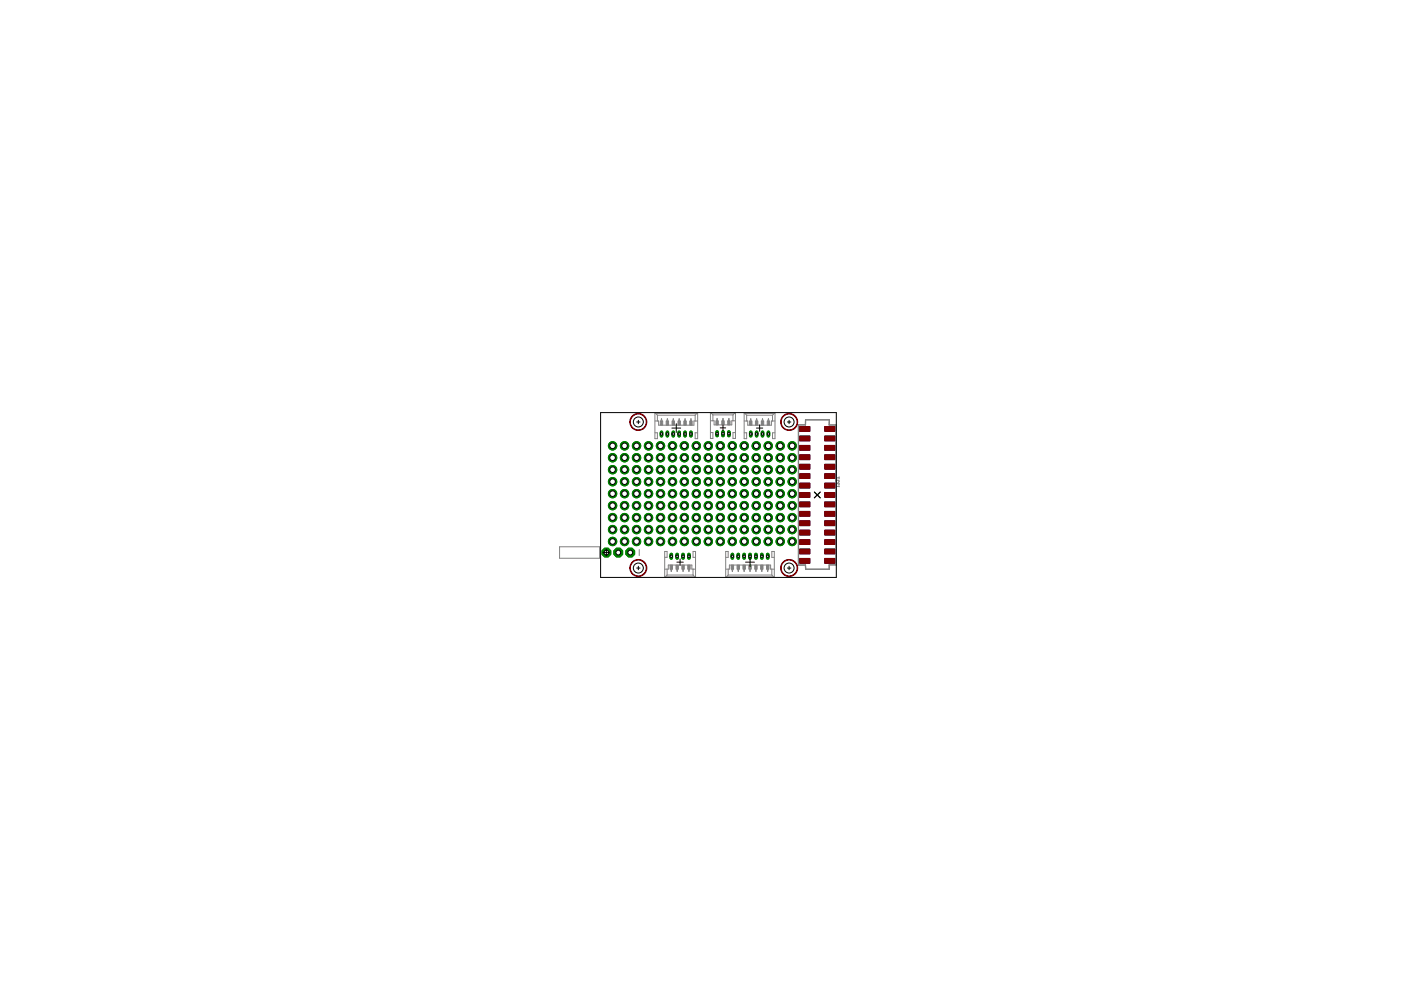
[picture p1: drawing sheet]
<svg xmlns="http://www.w3.org/2000/svg" width="297mm" height="210mm" viewBox="0 0 297 210" stroke-linecap="round" stroke-linejoin="round" font-family="sans-serif">
<path d="M172.7 105.6l1.2-1.3zM172.7 104.3l1.2 1.3z" fill="#000" stroke="#000" stroke-width=".21"/>
<g fill="#808080" stroke="#808080" stroke-width=".21">
<path d="M177.2 103.4l.2 .1z"/>
<path d="M177.2 103.2v.2z"/>
<path d="M177.2 103.2l.2-.1z"/>
<path d="M177.4 103.1h.5z"/>
<path d="M177.9 103v.2z"/>
<path d="M177.2 102.4v.4z"/>
<path d="M177.2 102.8l.5-.4z"/>
<path d="M177.8 102.4l.1 .1z"/>
<path d="M177.9 102.5v.2z"/>
<path d="M177.9 102.7l-.1 .1z"/>
</g>
<g fill="#808080" stroke="#808080" stroke-width=".25">
<path d="M170.8 119.8v.9z"/>
<path d="M169.3 119.8h1.5z"/>
<path d="M169.3 90.1v29.7z"/>
<path d="M169.3 90.1h1.5z"/>
<path d="M170.8 89v1.1z"/>
<path d="M170.8 89h5z"/>
<path d="M175.8 89v1.1z"/>
<path d="M175.8 90.1h1.5z"/>
<path d="M177.3 90.1v29.7z"/>
<path d="M175.8 119.8h1.5z"/>
<path d="M175.8 119.8v.9z"/>
<path d="M170.8 120.7h5z"/>
</g>
<g fill="#000080" stroke="#000080" stroke-width=".21">
<path d="M174.9 98.4h2.1v1.1h-2.1z"/>
<path d="M169.5 98.4h2.2v1.1h-2.2z"/>
<path d="M174.9 100.4h2.1v1.1h-2.1z"/>
<path d="M169.5 100.4h2.2v1.1h-2.2z"/>
<path d="M174.9 102.4h2.1v1.1h-2.1z"/>
<path d="M169.5 102.4h2.2v1.1h-2.2z"/>
<path d="M174.9 104.4h2.1v1.1h-2.1z"/>
<path d="M169.5 104.4h2.2v1.1h-2.2z"/>
<path d="M174.9 106.4h2.1v1h-2.1z"/>
<path d="M169.5 106.4h2.2v1h-2.2z"/>
<path d="M174.9 108.4h2.1v1.1h-2.1z"/>
<path d="M169.5 108.4h2.2v1.1h-2.2z"/>
<path d="M174.9 110.4h2.1v1h-2.1z"/>
<path d="M169.5 110.4h2.2v1h-2.2z"/>
<path d="M174.9 112.4h2.1v1h-2.1z"/>
<path d="M169.5 112.4h2.2v1h-2.2z"/>
<path d="M174.9 114.4h2.1v1h-2.1z"/>
<path d="M169.5 114.4h2.2v1h-2.2z"/>
<path d="M174.9 116.4h2.1v1h-2.1z"/>
<path d="M169.5 116.4h2.2v1h-2.2z"/>
<path d="M174.9 118.4h2.1v1h-2.1z"/>
<path d="M169.5 118.4h2.2v1h-2.2z"/>
<path d="M174.9 90.4h2.1v1.1h-2.1z"/>
<path d="M169.5 90.4h2.2v1.1h-2.2z"/>
<path d="M174.9 92.5h2.1v1h-2.1z"/>
<path d="M169.5 92.5h2.2v1h-2.2z"/>
<path d="M174.9 94.4h2.1v1.1h-2.1z"/>
<path d="M169.5 94.4h2.2v1.1h-2.2z"/>
<path d="M174.9 96.4h2.1v1.1h-2.1z"/>
<path d="M169.5 96.4h2.2v1.1h-2.2z"/>
</g>
<path d="M154.5 91.6v.8z" fill="#008000" stroke="#008000" stroke-width=".76"/>
<circle cx="154.5" cy="92" r=".25" fill="#fff" stroke="#000" stroke-width=".21"/>
<path d="M153.3 91.6v.8z" fill="#008000" stroke="#008000" stroke-width=".76"/>
<circle cx="153.3" cy="92" r=".25" fill="#fff" stroke="#000" stroke-width=".21"/>
<path d="M152 91.6v.8z" fill="#008000" stroke="#008000" stroke-width=".76"/>
<circle cx="152" cy="92" r=".25" fill="#fff" stroke="#000" stroke-width=".21"/>
<path d="M162.9 91.7v.7z" fill="#008000" stroke="#008000" stroke-width=".76"/>
<circle cx="162.9" cy="92" r=".25" fill="#fff" stroke="#000" stroke-width=".21"/>
<path d="M161.7 91.7v.7z" fill="#008000" stroke="#008000" stroke-width=".76"/>
<circle cx="161.7" cy="92" r=".25" fill="#fff" stroke="#000" stroke-width=".21"/>
<path d="M160.4 91.7v.7z" fill="#008000" stroke="#008000" stroke-width=".76"/>
<circle cx="160.4" cy="92" r=".25" fill="#fff" stroke="#000" stroke-width=".21"/>
<path d="M159.2 91.7v.7z" fill="#008000" stroke="#008000" stroke-width=".76"/>
<circle cx="159.2" cy="92" r=".25" fill="#fff" stroke="#000" stroke-width=".21"/>
<path d="M142.3 117.6v.7z" fill="#008000" stroke="#008000" stroke-width=".76"/>
<circle cx="142.3" cy="117.9" r=".25" fill="#fff" stroke="#000" stroke-width=".21"/>
<path d="M143.6 117.6v.7z" fill="#008000" stroke="#008000" stroke-width=".76"/>
<circle cx="143.6" cy="117.9" r=".25" fill="#fff" stroke="#000" stroke-width=".21"/>
<path d="M144.8 117.6v.7z" fill="#008000" stroke="#008000" stroke-width=".76"/>
<circle cx="144.8" cy="117.9" r=".25" fill="#fff" stroke="#000" stroke-width=".21"/>
<path d="M146.1 117.6v.7z" fill="#008000" stroke="#008000" stroke-width=".76"/>
<circle cx="146.1" cy="117.9" r=".25" fill="#fff" stroke="#000" stroke-width=".21"/>
<path d="M146.5 91.7v.7z" fill="#008000" stroke="#008000" stroke-width=".76"/>
<circle cx="146.5" cy="92" r=".25" fill="#fff" stroke="#000" stroke-width=".21"/>
<path d="M145.2 91.7v.7z" fill="#008000" stroke="#008000" stroke-width=".76"/>
<circle cx="145.2" cy="92" r=".25" fill="#fff" stroke="#000" stroke-width=".21"/>
<path d="M144 91.7v.7z" fill="#008000" stroke="#008000" stroke-width=".76"/>
<circle cx="144" cy="92" r=".25" fill="#fff" stroke="#000" stroke-width=".21"/>
<path d="M142.7 91.7v.7z" fill="#008000" stroke="#008000" stroke-width=".76"/>
<circle cx="142.7" cy="92" r=".25" fill="#fff" stroke="#000" stroke-width=".21"/>
<path d="M141.5 91.7v.7z" fill="#008000" stroke="#008000" stroke-width=".76"/>
<circle cx="141.5" cy="92" r=".25" fill="#fff" stroke="#000" stroke-width=".21"/>
<path d="M140.3 91.7v.7z" fill="#008000" stroke="#008000" stroke-width=".76"/>
<circle cx="140.3" cy="92" r=".25" fill="#fff" stroke="#000" stroke-width=".21"/>
<circle cx="133.6" cy="117.2" r="1.01" fill="#008000" stroke="#008000" stroke-width=".21"/>
<circle cx="133.6" cy="117.2" r=".51" fill="#fff" stroke="#000" stroke-width=".21"/>
<circle cx="131.1" cy="117.2" r="1.01" fill="#008000" stroke="#008000" stroke-width=".21"/>
<circle cx="131.1" cy="117.2" r=".51" fill="#fff" stroke="#000" stroke-width=".21"/>
<circle cx="128.6" cy="117.2" r="1.01" fill="#008000" stroke="#008000" stroke-width=".21"/>
<circle cx="128.6" cy="117.2" r=".51" fill="#fff" stroke="#000" stroke-width=".21"/>
<path d="M155.3 117.6v.7z" fill="#008000" stroke="#008000" stroke-width=".76"/>
<circle cx="155.3" cy="117.9" r=".25" fill="#fff" stroke="#000" stroke-width=".21"/>
<path d="M156.5 117.6v.7z" fill="#008000" stroke="#008000" stroke-width=".76"/>
<circle cx="156.5" cy="117.9" r=".25" fill="#fff" stroke="#000" stroke-width=".21"/>
<path d="M157.8 117.6v.7z" fill="#008000" stroke="#008000" stroke-width=".76"/>
<circle cx="157.8" cy="117.9" r=".25" fill="#fff" stroke="#000" stroke-width=".21"/>
<path d="M159 117.6v.7z" fill="#008000" stroke="#008000" stroke-width=".76"/>
<circle cx="159" cy="117.9" r=".25" fill="#fff" stroke="#000" stroke-width=".21"/>
<path d="M160.3 117.6v.7z" fill="#008000" stroke="#008000" stroke-width=".76"/>
<circle cx="160.3" cy="117.9" r=".25" fill="#fff" stroke="#000" stroke-width=".21"/>
<path d="M161.5 117.6v.7z" fill="#008000" stroke="#008000" stroke-width=".76"/>
<circle cx="161.5" cy="117.9" r=".25" fill="#fff" stroke="#000" stroke-width=".21"/>
<path d="M162.8 117.6v.7z" fill="#008000" stroke="#008000" stroke-width=".76"/>
<circle cx="162.8" cy="117.9" r=".25" fill="#fff" stroke="#000" stroke-width=".21"/>
<circle cx="129.9" cy="94.5" r=".89" fill="#008000" stroke="#008000" stroke-width=".21"/>
<circle cx="129.9" cy="94.5" r=".59" fill="#fff" stroke="#000" stroke-width=".21"/>
<circle cx="129.9" cy="97" r=".89" fill="#008000" stroke="#008000" stroke-width=".21"/>
<circle cx="129.9" cy="97" r=".59" fill="#fff" stroke="#000" stroke-width=".21"/>
<circle cx="129.9" cy="99.6" r=".89" fill="#008000" stroke="#008000" stroke-width=".21"/>
<circle cx="129.9" cy="99.6" r=".59" fill="#fff" stroke="#000" stroke-width=".21"/>
<circle cx="129.9" cy="102.1" r=".89" fill="#008000" stroke="#008000" stroke-width=".21"/>
<circle cx="129.9" cy="102.1" r=".59" fill="#fff" stroke="#000" stroke-width=".21"/>
<circle cx="129.9" cy="104.7" r=".89" fill="#008000" stroke="#008000" stroke-width=".21"/>
<circle cx="129.9" cy="104.7" r=".59" fill="#fff" stroke="#000" stroke-width=".21"/>
<circle cx="129.9" cy="107.2" r=".89" fill="#008000" stroke="#008000" stroke-width=".21"/>
<circle cx="129.9" cy="107.2" r=".59" fill="#fff" stroke="#000" stroke-width=".21"/>
<circle cx="129.9" cy="109.7" r=".89" fill="#008000" stroke="#008000" stroke-width=".21"/>
<circle cx="129.9" cy="109.7" r=".59" fill="#fff" stroke="#000" stroke-width=".21"/>
<circle cx="129.9" cy="112.3" r=".89" fill="#008000" stroke="#008000" stroke-width=".21"/>
<circle cx="129.9" cy="112.3" r=".59" fill="#fff" stroke="#000" stroke-width=".21"/>
<circle cx="129.9" cy="114.8" r=".89" fill="#008000" stroke="#008000" stroke-width=".21"/>
<circle cx="129.9" cy="114.8" r=".59" fill="#fff" stroke="#000" stroke-width=".21"/>
<circle cx="132.4" cy="94.5" r=".89" fill="#008000" stroke="#008000" stroke-width=".21"/>
<circle cx="132.4" cy="94.5" r=".59" fill="#fff" stroke="#000" stroke-width=".21"/>
<circle cx="132.4" cy="97" r=".89" fill="#008000" stroke="#008000" stroke-width=".21"/>
<circle cx="132.4" cy="97" r=".59" fill="#fff" stroke="#000" stroke-width=".21"/>
<circle cx="132.4" cy="99.6" r=".89" fill="#008000" stroke="#008000" stroke-width=".21"/>
<circle cx="132.4" cy="99.6" r=".59" fill="#fff" stroke="#000" stroke-width=".21"/>
<circle cx="132.4" cy="102.1" r=".89" fill="#008000" stroke="#008000" stroke-width=".21"/>
<circle cx="132.4" cy="102.1" r=".59" fill="#fff" stroke="#000" stroke-width=".21"/>
<circle cx="132.4" cy="104.7" r=".89" fill="#008000" stroke="#008000" stroke-width=".21"/>
<circle cx="132.4" cy="104.7" r=".59" fill="#fff" stroke="#000" stroke-width=".21"/>
<circle cx="132.4" cy="107.2" r=".89" fill="#008000" stroke="#008000" stroke-width=".21"/>
<circle cx="132.4" cy="107.2" r=".59" fill="#fff" stroke="#000" stroke-width=".21"/>
<circle cx="132.4" cy="109.7" r=".89" fill="#008000" stroke="#008000" stroke-width=".21"/>
<circle cx="132.4" cy="109.7" r=".59" fill="#fff" stroke="#000" stroke-width=".21"/>
<circle cx="132.4" cy="112.3" r=".89" fill="#008000" stroke="#008000" stroke-width=".21"/>
<circle cx="132.4" cy="112.3" r=".59" fill="#fff" stroke="#000" stroke-width=".21"/>
<circle cx="132.4" cy="114.8" r=".89" fill="#008000" stroke="#008000" stroke-width=".21"/>
<circle cx="132.4" cy="114.8" r=".59" fill="#fff" stroke="#000" stroke-width=".21"/>
<circle cx="135" cy="94.5" r=".89" fill="#008000" stroke="#008000" stroke-width=".21"/>
<circle cx="135" cy="94.5" r=".59" fill="#fff" stroke="#000" stroke-width=".21"/>
<circle cx="135" cy="97" r=".89" fill="#008000" stroke="#008000" stroke-width=".21"/>
<circle cx="135" cy="97" r=".59" fill="#fff" stroke="#000" stroke-width=".21"/>
<circle cx="135" cy="99.6" r=".89" fill="#008000" stroke="#008000" stroke-width=".21"/>
<circle cx="135" cy="99.6" r=".59" fill="#fff" stroke="#000" stroke-width=".21"/>
<circle cx="135" cy="102.1" r=".89" fill="#008000" stroke="#008000" stroke-width=".21"/>
<circle cx="135" cy="102.1" r=".59" fill="#fff" stroke="#000" stroke-width=".21"/>
<circle cx="135" cy="104.7" r=".89" fill="#008000" stroke="#008000" stroke-width=".21"/>
<circle cx="135" cy="104.7" r=".59" fill="#fff" stroke="#000" stroke-width=".21"/>
<circle cx="135" cy="107.2" r=".89" fill="#008000" stroke="#008000" stroke-width=".21"/>
<circle cx="135" cy="107.2" r=".59" fill="#fff" stroke="#000" stroke-width=".21"/>
<circle cx="135" cy="109.7" r=".89" fill="#008000" stroke="#008000" stroke-width=".21"/>
<circle cx="135" cy="109.7" r=".59" fill="#fff" stroke="#000" stroke-width=".21"/>
<circle cx="135" cy="112.3" r=".89" fill="#008000" stroke="#008000" stroke-width=".21"/>
<circle cx="135" cy="112.3" r=".59" fill="#fff" stroke="#000" stroke-width=".21"/>
<circle cx="135" cy="114.8" r=".89" fill="#008000" stroke="#008000" stroke-width=".21"/>
<circle cx="135" cy="114.8" r=".59" fill="#fff" stroke="#000" stroke-width=".21"/>
<circle cx="137.5" cy="94.5" r=".89" fill="#008000" stroke="#008000" stroke-width=".21"/>
<circle cx="137.5" cy="94.5" r=".59" fill="#fff" stroke="#000" stroke-width=".21"/>
<circle cx="137.5" cy="97" r=".89" fill="#008000" stroke="#008000" stroke-width=".21"/>
<circle cx="137.5" cy="97" r=".59" fill="#fff" stroke="#000" stroke-width=".21"/>
<circle cx="137.5" cy="99.6" r=".89" fill="#008000" stroke="#008000" stroke-width=".21"/>
<circle cx="137.5" cy="99.6" r=".59" fill="#fff" stroke="#000" stroke-width=".21"/>
<circle cx="137.5" cy="102.1" r=".89" fill="#008000" stroke="#008000" stroke-width=".21"/>
<circle cx="137.5" cy="102.1" r=".59" fill="#fff" stroke="#000" stroke-width=".21"/>
<circle cx="137.5" cy="104.7" r=".89" fill="#008000" stroke="#008000" stroke-width=".21"/>
<circle cx="137.5" cy="104.7" r=".59" fill="#fff" stroke="#000" stroke-width=".21"/>
<circle cx="137.5" cy="107.2" r=".89" fill="#008000" stroke="#008000" stroke-width=".21"/>
<circle cx="137.5" cy="107.2" r=".59" fill="#fff" stroke="#000" stroke-width=".21"/>
<circle cx="137.5" cy="109.7" r=".89" fill="#008000" stroke="#008000" stroke-width=".21"/>
<circle cx="137.5" cy="109.7" r=".59" fill="#fff" stroke="#000" stroke-width=".21"/>
<circle cx="137.5" cy="112.3" r=".89" fill="#008000" stroke="#008000" stroke-width=".21"/>
<circle cx="137.5" cy="112.3" r=".59" fill="#fff" stroke="#000" stroke-width=".21"/>
<circle cx="137.5" cy="114.8" r=".89" fill="#008000" stroke="#008000" stroke-width=".21"/>
<circle cx="137.5" cy="114.8" r=".59" fill="#fff" stroke="#000" stroke-width=".21"/>
<circle cx="140" cy="94.5" r=".89" fill="#008000" stroke="#008000" stroke-width=".21"/>
<circle cx="140" cy="94.5" r=".59" fill="#fff" stroke="#000" stroke-width=".21"/>
<circle cx="140" cy="97" r=".89" fill="#008000" stroke="#008000" stroke-width=".21"/>
<circle cx="140" cy="97" r=".59" fill="#fff" stroke="#000" stroke-width=".21"/>
<circle cx="140" cy="99.6" r=".89" fill="#008000" stroke="#008000" stroke-width=".21"/>
<circle cx="140" cy="99.6" r=".59" fill="#fff" stroke="#000" stroke-width=".21"/>
<circle cx="140" cy="102.1" r=".89" fill="#008000" stroke="#008000" stroke-width=".21"/>
<circle cx="140" cy="102.1" r=".59" fill="#fff" stroke="#000" stroke-width=".21"/>
<circle cx="140" cy="104.7" r=".89" fill="#008000" stroke="#008000" stroke-width=".21"/>
<circle cx="140" cy="104.7" r=".59" fill="#fff" stroke="#000" stroke-width=".21"/>
<circle cx="140" cy="107.2" r=".89" fill="#008000" stroke="#008000" stroke-width=".21"/>
<circle cx="140" cy="107.2" r=".59" fill="#fff" stroke="#000" stroke-width=".21"/>
<circle cx="140" cy="109.7" r=".89" fill="#008000" stroke="#008000" stroke-width=".21"/>
<circle cx="140" cy="109.7" r=".59" fill="#fff" stroke="#000" stroke-width=".21"/>
<circle cx="140" cy="112.3" r=".89" fill="#008000" stroke="#008000" stroke-width=".21"/>
<circle cx="140" cy="112.3" r=".59" fill="#fff" stroke="#000" stroke-width=".21"/>
<circle cx="140" cy="114.8" r=".89" fill="#008000" stroke="#008000" stroke-width=".21"/>
<circle cx="140" cy="114.8" r=".59" fill="#fff" stroke="#000" stroke-width=".21"/>
<circle cx="142.6" cy="94.5" r=".89" fill="#008000" stroke="#008000" stroke-width=".21"/>
<circle cx="142.6" cy="94.5" r=".59" fill="#fff" stroke="#000" stroke-width=".21"/>
<circle cx="142.6" cy="97" r=".89" fill="#008000" stroke="#008000" stroke-width=".21"/>
<circle cx="142.6" cy="97" r=".59" fill="#fff" stroke="#000" stroke-width=".21"/>
<circle cx="142.6" cy="99.6" r=".89" fill="#008000" stroke="#008000" stroke-width=".21"/>
<circle cx="142.6" cy="99.6" r=".59" fill="#fff" stroke="#000" stroke-width=".21"/>
<circle cx="142.6" cy="102.1" r=".89" fill="#008000" stroke="#008000" stroke-width=".21"/>
<circle cx="142.6" cy="102.1" r=".59" fill="#fff" stroke="#000" stroke-width=".21"/>
<circle cx="142.6" cy="104.7" r=".89" fill="#008000" stroke="#008000" stroke-width=".21"/>
<circle cx="142.6" cy="104.7" r=".59" fill="#fff" stroke="#000" stroke-width=".21"/>
<circle cx="142.6" cy="107.2" r=".89" fill="#008000" stroke="#008000" stroke-width=".21"/>
<circle cx="142.6" cy="107.2" r=".59" fill="#fff" stroke="#000" stroke-width=".21"/>
<circle cx="142.6" cy="109.7" r=".89" fill="#008000" stroke="#008000" stroke-width=".21"/>
<circle cx="142.6" cy="109.7" r=".59" fill="#fff" stroke="#000" stroke-width=".21"/>
<circle cx="142.6" cy="112.3" r=".89" fill="#008000" stroke="#008000" stroke-width=".21"/>
<circle cx="142.6" cy="112.3" r=".59" fill="#fff" stroke="#000" stroke-width=".21"/>
<circle cx="142.6" cy="114.8" r=".89" fill="#008000" stroke="#008000" stroke-width=".21"/>
<circle cx="142.6" cy="114.8" r=".59" fill="#fff" stroke="#000" stroke-width=".21"/>
<circle cx="145.1" cy="94.5" r=".89" fill="#008000" stroke="#008000" stroke-width=".21"/>
<circle cx="145.1" cy="94.5" r=".59" fill="#fff" stroke="#000" stroke-width=".21"/>
<circle cx="145.1" cy="97" r=".89" fill="#008000" stroke="#008000" stroke-width=".21"/>
<circle cx="145.1" cy="97" r=".59" fill="#fff" stroke="#000" stroke-width=".21"/>
<circle cx="145.1" cy="99.6" r=".89" fill="#008000" stroke="#008000" stroke-width=".21"/>
<circle cx="145.1" cy="99.6" r=".59" fill="#fff" stroke="#000" stroke-width=".21"/>
<circle cx="145.1" cy="102.1" r=".89" fill="#008000" stroke="#008000" stroke-width=".21"/>
<circle cx="145.1" cy="102.1" r=".59" fill="#fff" stroke="#000" stroke-width=".21"/>
<circle cx="145.1" cy="104.7" r=".89" fill="#008000" stroke="#008000" stroke-width=".21"/>
<circle cx="145.1" cy="104.7" r=".59" fill="#fff" stroke="#000" stroke-width=".21"/>
<circle cx="145.1" cy="107.2" r=".89" fill="#008000" stroke="#008000" stroke-width=".21"/>
<circle cx="145.1" cy="107.2" r=".59" fill="#fff" stroke="#000" stroke-width=".21"/>
<circle cx="145.1" cy="109.7" r=".89" fill="#008000" stroke="#008000" stroke-width=".21"/>
<circle cx="145.1" cy="109.7" r=".59" fill="#fff" stroke="#000" stroke-width=".21"/>
<circle cx="145.1" cy="112.3" r=".89" fill="#008000" stroke="#008000" stroke-width=".21"/>
<circle cx="145.1" cy="112.3" r=".59" fill="#fff" stroke="#000" stroke-width=".21"/>
<circle cx="145.1" cy="114.8" r=".89" fill="#008000" stroke="#008000" stroke-width=".21"/>
<circle cx="145.1" cy="114.8" r=".59" fill="#fff" stroke="#000" stroke-width=".21"/>
<circle cx="147.6" cy="94.5" r=".89" fill="#008000" stroke="#008000" stroke-width=".21"/>
<circle cx="147.6" cy="94.5" r=".59" fill="#fff" stroke="#000" stroke-width=".21"/>
<circle cx="147.6" cy="97" r=".89" fill="#008000" stroke="#008000" stroke-width=".21"/>
<circle cx="147.6" cy="97" r=".59" fill="#fff" stroke="#000" stroke-width=".21"/>
<circle cx="147.6" cy="99.6" r=".89" fill="#008000" stroke="#008000" stroke-width=".21"/>
<circle cx="147.6" cy="99.6" r=".59" fill="#fff" stroke="#000" stroke-width=".21"/>
<circle cx="147.6" cy="102.1" r=".89" fill="#008000" stroke="#008000" stroke-width=".21"/>
<circle cx="147.6" cy="102.1" r=".59" fill="#fff" stroke="#000" stroke-width=".21"/>
<circle cx="147.6" cy="104.7" r=".89" fill="#008000" stroke="#008000" stroke-width=".21"/>
<circle cx="147.6" cy="104.7" r=".59" fill="#fff" stroke="#000" stroke-width=".21"/>
<circle cx="147.6" cy="107.2" r=".89" fill="#008000" stroke="#008000" stroke-width=".21"/>
<circle cx="147.6" cy="107.2" r=".59" fill="#fff" stroke="#000" stroke-width=".21"/>
<circle cx="147.6" cy="109.7" r=".89" fill="#008000" stroke="#008000" stroke-width=".21"/>
<circle cx="147.6" cy="109.7" r=".59" fill="#fff" stroke="#000" stroke-width=".21"/>
<circle cx="147.6" cy="112.3" r=".89" fill="#008000" stroke="#008000" stroke-width=".21"/>
<circle cx="147.6" cy="112.3" r=".59" fill="#fff" stroke="#000" stroke-width=".21"/>
<circle cx="147.6" cy="114.8" r=".89" fill="#008000" stroke="#008000" stroke-width=".21"/>
<circle cx="147.6" cy="114.8" r=".59" fill="#fff" stroke="#000" stroke-width=".21"/>
<circle cx="150.2" cy="94.5" r=".89" fill="#008000" stroke="#008000" stroke-width=".21"/>
<circle cx="150.2" cy="94.5" r=".59" fill="#fff" stroke="#000" stroke-width=".21"/>
<circle cx="150.2" cy="97" r=".89" fill="#008000" stroke="#008000" stroke-width=".21"/>
<circle cx="150.2" cy="97" r=".59" fill="#fff" stroke="#000" stroke-width=".21"/>
<circle cx="150.2" cy="99.6" r=".89" fill="#008000" stroke="#008000" stroke-width=".21"/>
<circle cx="150.2" cy="99.6" r=".59" fill="#fff" stroke="#000" stroke-width=".21"/>
<circle cx="150.2" cy="102.1" r=".89" fill="#008000" stroke="#008000" stroke-width=".21"/>
<circle cx="150.2" cy="102.1" r=".59" fill="#fff" stroke="#000" stroke-width=".21"/>
<circle cx="150.2" cy="104.7" r=".89" fill="#008000" stroke="#008000" stroke-width=".21"/>
<circle cx="150.2" cy="104.7" r=".59" fill="#fff" stroke="#000" stroke-width=".21"/>
<circle cx="150.2" cy="107.2" r=".89" fill="#008000" stroke="#008000" stroke-width=".21"/>
<circle cx="150.2" cy="107.2" r=".59" fill="#fff" stroke="#000" stroke-width=".21"/>
<circle cx="150.2" cy="109.7" r=".89" fill="#008000" stroke="#008000" stroke-width=".21"/>
<circle cx="150.2" cy="109.7" r=".59" fill="#fff" stroke="#000" stroke-width=".21"/>
<circle cx="150.2" cy="112.3" r=".89" fill="#008000" stroke="#008000" stroke-width=".21"/>
<circle cx="150.2" cy="112.3" r=".59" fill="#fff" stroke="#000" stroke-width=".21"/>
<circle cx="150.2" cy="114.8" r=".89" fill="#008000" stroke="#008000" stroke-width=".21"/>
<circle cx="150.2" cy="114.8" r=".59" fill="#fff" stroke="#000" stroke-width=".21"/>
<circle cx="152.7" cy="94.5" r=".89" fill="#008000" stroke="#008000" stroke-width=".21"/>
<circle cx="152.7" cy="94.5" r=".59" fill="#fff" stroke="#000" stroke-width=".21"/>
<circle cx="152.7" cy="97" r=".89" fill="#008000" stroke="#008000" stroke-width=".21"/>
<circle cx="152.7" cy="97" r=".59" fill="#fff" stroke="#000" stroke-width=".21"/>
<circle cx="152.7" cy="99.6" r=".89" fill="#008000" stroke="#008000" stroke-width=".21"/>
<circle cx="152.7" cy="99.6" r=".59" fill="#fff" stroke="#000" stroke-width=".21"/>
<circle cx="152.7" cy="102.1" r=".89" fill="#008000" stroke="#008000" stroke-width=".21"/>
<circle cx="152.7" cy="102.1" r=".59" fill="#fff" stroke="#000" stroke-width=".21"/>
<circle cx="152.7" cy="104.7" r=".89" fill="#008000" stroke="#008000" stroke-width=".21"/>
<circle cx="152.7" cy="104.7" r=".59" fill="#fff" stroke="#000" stroke-width=".21"/>
<circle cx="152.7" cy="107.2" r=".89" fill="#008000" stroke="#008000" stroke-width=".21"/>
<circle cx="152.7" cy="107.2" r=".59" fill="#fff" stroke="#000" stroke-width=".21"/>
<circle cx="152.7" cy="109.7" r=".89" fill="#008000" stroke="#008000" stroke-width=".21"/>
<circle cx="152.7" cy="109.7" r=".59" fill="#fff" stroke="#000" stroke-width=".21"/>
<circle cx="152.7" cy="112.3" r=".89" fill="#008000" stroke="#008000" stroke-width=".21"/>
<circle cx="152.7" cy="112.3" r=".59" fill="#fff" stroke="#000" stroke-width=".21"/>
<circle cx="152.7" cy="114.8" r=".89" fill="#008000" stroke="#008000" stroke-width=".21"/>
<circle cx="152.7" cy="114.8" r=".59" fill="#fff" stroke="#000" stroke-width=".21"/>
<circle cx="155.3" cy="94.5" r=".89" fill="#008000" stroke="#008000" stroke-width=".21"/>
<circle cx="155.3" cy="94.5" r=".59" fill="#fff" stroke="#000" stroke-width=".21"/>
<circle cx="155.3" cy="97" r=".89" fill="#008000" stroke="#008000" stroke-width=".21"/>
<circle cx="155.3" cy="97" r=".59" fill="#fff" stroke="#000" stroke-width=".21"/>
<circle cx="155.3" cy="99.6" r=".89" fill="#008000" stroke="#008000" stroke-width=".21"/>
<circle cx="155.3" cy="99.6" r=".59" fill="#fff" stroke="#000" stroke-width=".21"/>
<circle cx="155.3" cy="102.1" r=".89" fill="#008000" stroke="#008000" stroke-width=".21"/>
<circle cx="155.3" cy="102.1" r=".59" fill="#fff" stroke="#000" stroke-width=".21"/>
<circle cx="155.3" cy="104.7" r=".89" fill="#008000" stroke="#008000" stroke-width=".21"/>
<circle cx="155.3" cy="104.7" r=".59" fill="#fff" stroke="#000" stroke-width=".21"/>
<circle cx="155.3" cy="107.2" r=".89" fill="#008000" stroke="#008000" stroke-width=".21"/>
<circle cx="155.3" cy="107.2" r=".59" fill="#fff" stroke="#000" stroke-width=".21"/>
<circle cx="155.3" cy="109.7" r=".89" fill="#008000" stroke="#008000" stroke-width=".21"/>
<circle cx="155.3" cy="109.7" r=".59" fill="#fff" stroke="#000" stroke-width=".21"/>
<circle cx="155.3" cy="112.3" r=".89" fill="#008000" stroke="#008000" stroke-width=".21"/>
<circle cx="155.3" cy="112.3" r=".59" fill="#fff" stroke="#000" stroke-width=".21"/>
<circle cx="155.3" cy="114.8" r=".89" fill="#008000" stroke="#008000" stroke-width=".21"/>
<circle cx="155.3" cy="114.8" r=".59" fill="#fff" stroke="#000" stroke-width=".21"/>
<circle cx="157.8" cy="94.5" r=".89" fill="#008000" stroke="#008000" stroke-width=".21"/>
<circle cx="157.8" cy="94.5" r=".59" fill="#fff" stroke="#000" stroke-width=".21"/>
<circle cx="157.8" cy="97" r=".89" fill="#008000" stroke="#008000" stroke-width=".21"/>
<circle cx="157.8" cy="97" r=".59" fill="#fff" stroke="#000" stroke-width=".21"/>
<circle cx="157.8" cy="99.6" r=".89" fill="#008000" stroke="#008000" stroke-width=".21"/>
<circle cx="157.8" cy="99.6" r=".59" fill="#fff" stroke="#000" stroke-width=".21"/>
<circle cx="157.8" cy="102.1" r=".89" fill="#008000" stroke="#008000" stroke-width=".21"/>
<circle cx="157.8" cy="102.1" r=".59" fill="#fff" stroke="#000" stroke-width=".21"/>
<circle cx="157.8" cy="104.7" r=".89" fill="#008000" stroke="#008000" stroke-width=".21"/>
<circle cx="157.8" cy="104.7" r=".59" fill="#fff" stroke="#000" stroke-width=".21"/>
<circle cx="157.8" cy="107.2" r=".89" fill="#008000" stroke="#008000" stroke-width=".21"/>
<circle cx="157.8" cy="107.2" r=".59" fill="#fff" stroke="#000" stroke-width=".21"/>
<circle cx="157.8" cy="109.7" r=".89" fill="#008000" stroke="#008000" stroke-width=".21"/>
<circle cx="157.8" cy="109.7" r=".59" fill="#fff" stroke="#000" stroke-width=".21"/>
<circle cx="157.8" cy="112.3" r=".89" fill="#008000" stroke="#008000" stroke-width=".21"/>
<circle cx="157.8" cy="112.3" r=".59" fill="#fff" stroke="#000" stroke-width=".21"/>
<circle cx="157.8" cy="114.8" r=".89" fill="#008000" stroke="#008000" stroke-width=".21"/>
<circle cx="157.8" cy="114.8" r=".59" fill="#fff" stroke="#000" stroke-width=".21"/>
<circle cx="160.3" cy="94.5" r=".89" fill="#008000" stroke="#008000" stroke-width=".21"/>
<circle cx="160.3" cy="94.5" r=".59" fill="#fff" stroke="#000" stroke-width=".21"/>
<circle cx="160.3" cy="97" r=".89" fill="#008000" stroke="#008000" stroke-width=".21"/>
<circle cx="160.3" cy="97" r=".59" fill="#fff" stroke="#000" stroke-width=".21"/>
<circle cx="160.3" cy="99.6" r=".89" fill="#008000" stroke="#008000" stroke-width=".21"/>
<circle cx="160.3" cy="99.6" r=".59" fill="#fff" stroke="#000" stroke-width=".21"/>
<circle cx="160.3" cy="102.1" r=".89" fill="#008000" stroke="#008000" stroke-width=".21"/>
<circle cx="160.3" cy="102.1" r=".59" fill="#fff" stroke="#000" stroke-width=".21"/>
<circle cx="160.3" cy="104.7" r=".89" fill="#008000" stroke="#008000" stroke-width=".21"/>
<circle cx="160.3" cy="104.7" r=".59" fill="#fff" stroke="#000" stroke-width=".21"/>
<circle cx="160.3" cy="107.2" r=".89" fill="#008000" stroke="#008000" stroke-width=".21"/>
<circle cx="160.3" cy="107.2" r=".59" fill="#fff" stroke="#000" stroke-width=".21"/>
<circle cx="160.3" cy="109.7" r=".89" fill="#008000" stroke="#008000" stroke-width=".21"/>
<circle cx="160.3" cy="109.7" r=".59" fill="#fff" stroke="#000" stroke-width=".21"/>
<circle cx="160.3" cy="112.3" r=".89" fill="#008000" stroke="#008000" stroke-width=".21"/>
<circle cx="160.3" cy="112.3" r=".59" fill="#fff" stroke="#000" stroke-width=".21"/>
<circle cx="160.3" cy="114.8" r=".89" fill="#008000" stroke="#008000" stroke-width=".21"/>
<circle cx="160.3" cy="114.8" r=".59" fill="#fff" stroke="#000" stroke-width=".21"/>
<circle cx="162.9" cy="94.5" r=".89" fill="#008000" stroke="#008000" stroke-width=".21"/>
<circle cx="162.9" cy="94.5" r=".59" fill="#fff" stroke="#000" stroke-width=".21"/>
<circle cx="162.9" cy="97" r=".89" fill="#008000" stroke="#008000" stroke-width=".21"/>
<circle cx="162.9" cy="97" r=".59" fill="#fff" stroke="#000" stroke-width=".21"/>
<circle cx="162.9" cy="99.6" r=".89" fill="#008000" stroke="#008000" stroke-width=".21"/>
<circle cx="162.9" cy="99.6" r=".59" fill="#fff" stroke="#000" stroke-width=".21"/>
<circle cx="162.9" cy="102.1" r=".89" fill="#008000" stroke="#008000" stroke-width=".21"/>
<circle cx="162.9" cy="102.1" r=".59" fill="#fff" stroke="#000" stroke-width=".21"/>
<circle cx="162.9" cy="104.7" r=".89" fill="#008000" stroke="#008000" stroke-width=".21"/>
<circle cx="162.9" cy="104.7" r=".59" fill="#fff" stroke="#000" stroke-width=".21"/>
<circle cx="162.9" cy="107.2" r=".89" fill="#008000" stroke="#008000" stroke-width=".21"/>
<circle cx="162.9" cy="107.2" r=".59" fill="#fff" stroke="#000" stroke-width=".21"/>
<circle cx="162.9" cy="109.7" r=".89" fill="#008000" stroke="#008000" stroke-width=".21"/>
<circle cx="162.9" cy="109.7" r=".59" fill="#fff" stroke="#000" stroke-width=".21"/>
<circle cx="162.9" cy="112.3" r=".89" fill="#008000" stroke="#008000" stroke-width=".21"/>
<circle cx="162.9" cy="112.3" r=".59" fill="#fff" stroke="#000" stroke-width=".21"/>
<circle cx="162.9" cy="114.8" r=".89" fill="#008000" stroke="#008000" stroke-width=".21"/>
<circle cx="162.9" cy="114.8" r=".59" fill="#fff" stroke="#000" stroke-width=".21"/>
<circle cx="165.4" cy="94.5" r=".89" fill="#008000" stroke="#008000" stroke-width=".21"/>
<circle cx="165.4" cy="94.5" r=".59" fill="#fff" stroke="#000" stroke-width=".21"/>
<circle cx="165.4" cy="97" r=".89" fill="#008000" stroke="#008000" stroke-width=".21"/>
<circle cx="165.4" cy="97" r=".59" fill="#fff" stroke="#000" stroke-width=".21"/>
<circle cx="165.4" cy="99.6" r=".89" fill="#008000" stroke="#008000" stroke-width=".21"/>
<circle cx="165.4" cy="99.6" r=".59" fill="#fff" stroke="#000" stroke-width=".21"/>
<circle cx="165.4" cy="102.1" r=".89" fill="#008000" stroke="#008000" stroke-width=".21"/>
<circle cx="165.4" cy="102.1" r=".59" fill="#fff" stroke="#000" stroke-width=".21"/>
<circle cx="165.4" cy="104.7" r=".89" fill="#008000" stroke="#008000" stroke-width=".21"/>
<circle cx="165.4" cy="104.7" r=".59" fill="#fff" stroke="#000" stroke-width=".21"/>
<circle cx="165.4" cy="107.2" r=".89" fill="#008000" stroke="#008000" stroke-width=".21"/>
<circle cx="165.4" cy="107.2" r=".59" fill="#fff" stroke="#000" stroke-width=".21"/>
<circle cx="165.4" cy="109.7" r=".89" fill="#008000" stroke="#008000" stroke-width=".21"/>
<circle cx="165.4" cy="109.7" r=".59" fill="#fff" stroke="#000" stroke-width=".21"/>
<circle cx="165.4" cy="112.3" r=".89" fill="#008000" stroke="#008000" stroke-width=".21"/>
<circle cx="165.4" cy="112.3" r=".59" fill="#fff" stroke="#000" stroke-width=".21"/>
<circle cx="165.4" cy="114.8" r=".89" fill="#008000" stroke="#008000" stroke-width=".21"/>
<circle cx="165.4" cy="114.8" r=".59" fill="#fff" stroke="#000" stroke-width=".21"/>
<circle cx="168" cy="94.5" r=".89" fill="#008000" stroke="#008000" stroke-width=".21"/>
<circle cx="168" cy="94.5" r=".59" fill="#fff" stroke="#000" stroke-width=".21"/>
<circle cx="168" cy="97" r=".89" fill="#008000" stroke="#008000" stroke-width=".21"/>
<circle cx="168" cy="97" r=".59" fill="#fff" stroke="#000" stroke-width=".21"/>
<circle cx="168" cy="99.6" r=".89" fill="#008000" stroke="#008000" stroke-width=".21"/>
<circle cx="168" cy="99.6" r=".59" fill="#fff" stroke="#000" stroke-width=".21"/>
<circle cx="168" cy="102.1" r=".89" fill="#008000" stroke="#008000" stroke-width=".21"/>
<circle cx="168" cy="102.1" r=".59" fill="#fff" stroke="#000" stroke-width=".21"/>
<circle cx="168" cy="104.7" r=".89" fill="#008000" stroke="#008000" stroke-width=".21"/>
<circle cx="168" cy="104.7" r=".59" fill="#fff" stroke="#000" stroke-width=".21"/>
<circle cx="168" cy="107.2" r=".89" fill="#008000" stroke="#008000" stroke-width=".21"/>
<circle cx="168" cy="107.2" r=".59" fill="#fff" stroke="#000" stroke-width=".21"/>
<circle cx="168" cy="109.7" r=".89" fill="#008000" stroke="#008000" stroke-width=".21"/>
<circle cx="168" cy="109.7" r=".59" fill="#fff" stroke="#000" stroke-width=".21"/>
<circle cx="168" cy="112.3" r=".89" fill="#008000" stroke="#008000" stroke-width=".21"/>
<circle cx="168" cy="112.3" r=".59" fill="#fff" stroke="#000" stroke-width=".21"/>
<circle cx="168" cy="114.8" r=".89" fill="#008000" stroke="#008000" stroke-width=".21"/>
<circle cx="168" cy="114.8" r=".59" fill="#fff" stroke="#000" stroke-width=".21"/>
<g fill="#800000" stroke="#800000" stroke-width=".21">
<path d="M174.9 98.4h2.1v1.1h-2.1z"/>
<path d="M169.5 98.4h2.2v1.1h-2.2z"/>
<path d="M174.9 100.4h2.1v1.1h-2.1z"/>
<path d="M169.5 100.4h2.2v1.1h-2.2z"/>
<path d="M174.9 102.4h2.1v1.1h-2.1z"/>
<path d="M169.5 102.4h2.2v1.1h-2.2z"/>
<path d="M174.9 104.4h2.1v1.1h-2.1z"/>
<path d="M169.5 104.4h2.2v1.1h-2.2z"/>
<path d="M174.9 106.4h2.1v1h-2.1z"/>
<path d="M169.5 106.4h2.2v1h-2.2z"/>
<path d="M174.9 108.4h2.1v1.1h-2.1z"/>
<path d="M169.5 108.4h2.2v1.1h-2.2z"/>
<path d="M174.9 110.4h2.1v1h-2.1z"/>
<path d="M169.5 110.4h2.2v1h-2.2z"/>
<path d="M174.9 112.4h2.1v1h-2.1z"/>
<path d="M169.5 112.4h2.2v1h-2.2z"/>
<path d="M174.9 114.4h2.1v1h-2.1z"/>
<path d="M169.5 114.4h2.2v1h-2.2z"/>
<path d="M174.9 116.4h2.1v1h-2.1z"/>
<path d="M169.5 116.4h2.2v1h-2.2z"/>
<path d="M174.9 118.4h2.1v1h-2.1z"/>
<path d="M169.5 118.4h2.2v1h-2.2z"/>
<path d="M174.9 90.4h2.1v1.1h-2.1z"/>
<path d="M169.5 90.4h2.2v1.1h-2.2z"/>
<path d="M174.9 92.5h2.1v1h-2.1z"/>
<path d="M169.5 92.5h2.2v1h-2.2z"/>
<path d="M174.9 94.4h2.1v1.1h-2.1z"/>
<path d="M169.5 94.4h2.2v1.1h-2.2z"/>
<path d="M174.9 96.4h2.1v1.1h-2.1z"/>
<path d="M169.5 96.4h2.2v1.1h-2.2z"/>
</g>
<path d="M154.5 91.6v.8z" fill="#008000" stroke="#008000" stroke-width=".76"/>
<circle cx="154.5" cy="92" r=".25" fill="#fff" stroke="#000" stroke-width=".21"/>
<path d="M153.3 91.6v.8z" fill="#008000" stroke="#008000" stroke-width=".76"/>
<circle cx="153.3" cy="92" r=".25" fill="#fff" stroke="#000" stroke-width=".21"/>
<path d="M152 91.6v.8z" fill="#008000" stroke="#008000" stroke-width=".76"/>
<circle cx="152" cy="92" r=".25" fill="#fff" stroke="#000" stroke-width=".21"/>
<path d="M162.9 91.7v.7z" fill="#008000" stroke="#008000" stroke-width=".76"/>
<circle cx="162.9" cy="92" r=".25" fill="#fff" stroke="#000" stroke-width=".21"/>
<path d="M161.7 91.7v.7z" fill="#008000" stroke="#008000" stroke-width=".76"/>
<circle cx="161.7" cy="92" r=".25" fill="#fff" stroke="#000" stroke-width=".21"/>
<path d="M160.4 91.7v.7z" fill="#008000" stroke="#008000" stroke-width=".76"/>
<circle cx="160.4" cy="92" r=".25" fill="#fff" stroke="#000" stroke-width=".21"/>
<path d="M159.2 91.7v.7z" fill="#008000" stroke="#008000" stroke-width=".76"/>
<circle cx="159.2" cy="92" r=".25" fill="#fff" stroke="#000" stroke-width=".21"/>
<path d="M142.3 117.6v.7z" fill="#008000" stroke="#008000" stroke-width=".76"/>
<circle cx="142.3" cy="117.9" r=".25" fill="#fff" stroke="#000" stroke-width=".21"/>
<path d="M143.6 117.6v.7z" fill="#008000" stroke="#008000" stroke-width=".76"/>
<circle cx="143.6" cy="117.9" r=".25" fill="#fff" stroke="#000" stroke-width=".21"/>
<path d="M144.8 117.6v.7z" fill="#008000" stroke="#008000" stroke-width=".76"/>
<circle cx="144.8" cy="117.9" r=".25" fill="#fff" stroke="#000" stroke-width=".21"/>
<path d="M146.1 117.6v.7z" fill="#008000" stroke="#008000" stroke-width=".76"/>
<circle cx="146.1" cy="117.9" r=".25" fill="#fff" stroke="#000" stroke-width=".21"/>
<path d="M146.5 91.7v.7z" fill="#008000" stroke="#008000" stroke-width=".76"/>
<circle cx="146.5" cy="92" r=".25" fill="#fff" stroke="#000" stroke-width=".21"/>
<path d="M145.2 91.7v.7z" fill="#008000" stroke="#008000" stroke-width=".76"/>
<circle cx="145.2" cy="92" r=".25" fill="#fff" stroke="#000" stroke-width=".21"/>
<path d="M144 91.7v.7z" fill="#008000" stroke="#008000" stroke-width=".76"/>
<circle cx="144" cy="92" r=".25" fill="#fff" stroke="#000" stroke-width=".21"/>
<path d="M142.7 91.7v.7z" fill="#008000" stroke="#008000" stroke-width=".76"/>
<circle cx="142.7" cy="92" r=".25" fill="#fff" stroke="#000" stroke-width=".21"/>
<path d="M141.5 91.7v.7z" fill="#008000" stroke="#008000" stroke-width=".76"/>
<circle cx="141.5" cy="92" r=".25" fill="#fff" stroke="#000" stroke-width=".21"/>
<path d="M140.3 91.7v.7z" fill="#008000" stroke="#008000" stroke-width=".76"/>
<circle cx="140.3" cy="92" r=".25" fill="#fff" stroke="#000" stroke-width=".21"/>
<circle cx="133.6" cy="117.2" r="1.01" fill="#008000" stroke="#008000" stroke-width=".21"/>
<circle cx="133.6" cy="117.2" r=".51" fill="#fff" stroke="#000" stroke-width=".21"/>
<circle cx="131.1" cy="117.2" r="1.01" fill="#008000" stroke="#008000" stroke-width=".21"/>
<circle cx="131.1" cy="117.2" r=".51" fill="#fff" stroke="#000" stroke-width=".21"/>
<circle cx="128.6" cy="117.2" r="1.01" fill="#008000" stroke="#008000" stroke-width=".21"/>
<circle cx="128.6" cy="117.2" r=".51" fill="#fff" stroke="#000" stroke-width=".21"/>
<path d="M155.3 117.6v.7z" fill="#008000" stroke="#008000" stroke-width=".76"/>
<circle cx="155.3" cy="117.9" r=".25" fill="#fff" stroke="#000" stroke-width=".21"/>
<path d="M156.5 117.6v.7z" fill="#008000" stroke="#008000" stroke-width=".76"/>
<circle cx="156.5" cy="117.9" r=".25" fill="#fff" stroke="#000" stroke-width=".21"/>
<path d="M157.8 117.6v.7z" fill="#008000" stroke="#008000" stroke-width=".76"/>
<circle cx="157.8" cy="117.9" r=".25" fill="#fff" stroke="#000" stroke-width=".21"/>
<path d="M159 117.6v.7z" fill="#008000" stroke="#008000" stroke-width=".76"/>
<circle cx="159" cy="117.9" r=".25" fill="#fff" stroke="#000" stroke-width=".21"/>
<path d="M160.3 117.6v.7z" fill="#008000" stroke="#008000" stroke-width=".76"/>
<circle cx="160.3" cy="117.9" r=".25" fill="#fff" stroke="#000" stroke-width=".21"/>
<path d="M161.5 117.6v.7z" fill="#008000" stroke="#008000" stroke-width=".76"/>
<circle cx="161.5" cy="117.9" r=".25" fill="#fff" stroke="#000" stroke-width=".21"/>
<path d="M162.8 117.6v.7z" fill="#008000" stroke="#008000" stroke-width=".76"/>
<circle cx="162.8" cy="117.9" r=".25" fill="#fff" stroke="#000" stroke-width=".21"/>
<circle cx="129.9" cy="94.5" r=".89" fill="#008000" stroke="#008000" stroke-width=".21"/>
<circle cx="129.9" cy="94.5" r=".59" fill="#fff" stroke="#000" stroke-width=".21"/>
<circle cx="129.9" cy="97" r=".89" fill="#008000" stroke="#008000" stroke-width=".21"/>
<circle cx="129.9" cy="97" r=".59" fill="#fff" stroke="#000" stroke-width=".21"/>
<circle cx="129.9" cy="99.6" r=".89" fill="#008000" stroke="#008000" stroke-width=".21"/>
<circle cx="129.9" cy="99.6" r=".59" fill="#fff" stroke="#000" stroke-width=".21"/>
<circle cx="129.9" cy="102.1" r=".89" fill="#008000" stroke="#008000" stroke-width=".21"/>
<circle cx="129.9" cy="102.1" r=".59" fill="#fff" stroke="#000" stroke-width=".21"/>
<circle cx="129.9" cy="104.7" r=".89" fill="#008000" stroke="#008000" stroke-width=".21"/>
<circle cx="129.9" cy="104.7" r=".59" fill="#fff" stroke="#000" stroke-width=".21"/>
<circle cx="129.9" cy="107.2" r=".89" fill="#008000" stroke="#008000" stroke-width=".21"/>
<circle cx="129.9" cy="107.2" r=".59" fill="#fff" stroke="#000" stroke-width=".21"/>
<circle cx="129.9" cy="109.7" r=".89" fill="#008000" stroke="#008000" stroke-width=".21"/>
<circle cx="129.9" cy="109.7" r=".59" fill="#fff" stroke="#000" stroke-width=".21"/>
<circle cx="129.9" cy="112.3" r=".89" fill="#008000" stroke="#008000" stroke-width=".21"/>
<circle cx="129.9" cy="112.3" r=".59" fill="#fff" stroke="#000" stroke-width=".21"/>
<circle cx="129.9" cy="114.8" r=".89" fill="#008000" stroke="#008000" stroke-width=".21"/>
<circle cx="129.9" cy="114.8" r=".59" fill="#fff" stroke="#000" stroke-width=".21"/>
<circle cx="132.4" cy="94.5" r=".89" fill="#008000" stroke="#008000" stroke-width=".21"/>
<circle cx="132.4" cy="94.5" r=".59" fill="#fff" stroke="#000" stroke-width=".21"/>
<circle cx="132.4" cy="97" r=".89" fill="#008000" stroke="#008000" stroke-width=".21"/>
<circle cx="132.4" cy="97" r=".59" fill="#fff" stroke="#000" stroke-width=".21"/>
<circle cx="132.4" cy="99.6" r=".89" fill="#008000" stroke="#008000" stroke-width=".21"/>
<circle cx="132.4" cy="99.6" r=".59" fill="#fff" stroke="#000" stroke-width=".21"/>
<circle cx="132.4" cy="102.1" r=".89" fill="#008000" stroke="#008000" stroke-width=".21"/>
<circle cx="132.4" cy="102.1" r=".59" fill="#fff" stroke="#000" stroke-width=".21"/>
<circle cx="132.4" cy="104.7" r=".89" fill="#008000" stroke="#008000" stroke-width=".21"/>
<circle cx="132.4" cy="104.7" r=".59" fill="#fff" stroke="#000" stroke-width=".21"/>
<circle cx="132.4" cy="107.2" r=".89" fill="#008000" stroke="#008000" stroke-width=".21"/>
<circle cx="132.4" cy="107.2" r=".59" fill="#fff" stroke="#000" stroke-width=".21"/>
<circle cx="132.4" cy="109.7" r=".89" fill="#008000" stroke="#008000" stroke-width=".21"/>
<circle cx="132.4" cy="109.7" r=".59" fill="#fff" stroke="#000" stroke-width=".21"/>
<circle cx="132.4" cy="112.3" r=".89" fill="#008000" stroke="#008000" stroke-width=".21"/>
<circle cx="132.4" cy="112.3" r=".59" fill="#fff" stroke="#000" stroke-width=".21"/>
<circle cx="132.4" cy="114.8" r=".89" fill="#008000" stroke="#008000" stroke-width=".21"/>
<circle cx="132.4" cy="114.8" r=".59" fill="#fff" stroke="#000" stroke-width=".21"/>
<circle cx="135" cy="94.5" r=".89" fill="#008000" stroke="#008000" stroke-width=".21"/>
<circle cx="135" cy="94.5" r=".59" fill="#fff" stroke="#000" stroke-width=".21"/>
<circle cx="135" cy="97" r=".89" fill="#008000" stroke="#008000" stroke-width=".21"/>
<circle cx="135" cy="97" r=".59" fill="#fff" stroke="#000" stroke-width=".21"/>
<circle cx="135" cy="99.6" r=".89" fill="#008000" stroke="#008000" stroke-width=".21"/>
<circle cx="135" cy="99.6" r=".59" fill="#fff" stroke="#000" stroke-width=".21"/>
<circle cx="135" cy="102.1" r=".89" fill="#008000" stroke="#008000" stroke-width=".21"/>
<circle cx="135" cy="102.1" r=".59" fill="#fff" stroke="#000" stroke-width=".21"/>
<circle cx="135" cy="104.7" r=".89" fill="#008000" stroke="#008000" stroke-width=".21"/>
<circle cx="135" cy="104.7" r=".59" fill="#fff" stroke="#000" stroke-width=".21"/>
<circle cx="135" cy="107.2" r=".89" fill="#008000" stroke="#008000" stroke-width=".21"/>
<circle cx="135" cy="107.2" r=".59" fill="#fff" stroke="#000" stroke-width=".21"/>
<circle cx="135" cy="109.7" r=".89" fill="#008000" stroke="#008000" stroke-width=".21"/>
<circle cx="135" cy="109.7" r=".59" fill="#fff" stroke="#000" stroke-width=".21"/>
<circle cx="135" cy="112.3" r=".89" fill="#008000" stroke="#008000" stroke-width=".21"/>
<circle cx="135" cy="112.3" r=".59" fill="#fff" stroke="#000" stroke-width=".21"/>
<circle cx="135" cy="114.8" r=".89" fill="#008000" stroke="#008000" stroke-width=".21"/>
<circle cx="135" cy="114.8" r=".59" fill="#fff" stroke="#000" stroke-width=".21"/>
<circle cx="137.5" cy="94.5" r=".89" fill="#008000" stroke="#008000" stroke-width=".21"/>
<circle cx="137.5" cy="94.5" r=".59" fill="#fff" stroke="#000" stroke-width=".21"/>
<circle cx="137.5" cy="97" r=".89" fill="#008000" stroke="#008000" stroke-width=".21"/>
<circle cx="137.5" cy="97" r=".59" fill="#fff" stroke="#000" stroke-width=".21"/>
<circle cx="137.5" cy="99.6" r=".89" fill="#008000" stroke="#008000" stroke-width=".21"/>
<circle cx="137.5" cy="99.6" r=".59" fill="#fff" stroke="#000" stroke-width=".21"/>
<circle cx="137.5" cy="102.1" r=".89" fill="#008000" stroke="#008000" stroke-width=".21"/>
<circle cx="137.5" cy="102.1" r=".59" fill="#fff" stroke="#000" stroke-width=".21"/>
<circle cx="137.5" cy="104.7" r=".89" fill="#008000" stroke="#008000" stroke-width=".21"/>
<circle cx="137.5" cy="104.7" r=".59" fill="#fff" stroke="#000" stroke-width=".21"/>
<circle cx="137.5" cy="107.2" r=".89" fill="#008000" stroke="#008000" stroke-width=".21"/>
<circle cx="137.5" cy="107.2" r=".59" fill="#fff" stroke="#000" stroke-width=".21"/>
<circle cx="137.5" cy="109.7" r=".89" fill="#008000" stroke="#008000" stroke-width=".21"/>
<circle cx="137.5" cy="109.7" r=".59" fill="#fff" stroke="#000" stroke-width=".21"/>
<circle cx="137.5" cy="112.3" r=".89" fill="#008000" stroke="#008000" stroke-width=".21"/>
<circle cx="137.5" cy="112.3" r=".59" fill="#fff" stroke="#000" stroke-width=".21"/>
<circle cx="137.5" cy="114.8" r=".89" fill="#008000" stroke="#008000" stroke-width=".21"/>
<circle cx="137.5" cy="114.8" r=".59" fill="#fff" stroke="#000" stroke-width=".21"/>
<circle cx="140" cy="94.5" r=".89" fill="#008000" stroke="#008000" stroke-width=".21"/>
<circle cx="140" cy="94.5" r=".59" fill="#fff" stroke="#000" stroke-width=".21"/>
<circle cx="140" cy="97" r=".89" fill="#008000" stroke="#008000" stroke-width=".21"/>
<circle cx="140" cy="97" r=".59" fill="#fff" stroke="#000" stroke-width=".21"/>
<circle cx="140" cy="99.6" r=".89" fill="#008000" stroke="#008000" stroke-width=".21"/>
<circle cx="140" cy="99.6" r=".59" fill="#fff" stroke="#000" stroke-width=".21"/>
<circle cx="140" cy="102.1" r=".89" fill="#008000" stroke="#008000" stroke-width=".21"/>
<circle cx="140" cy="102.1" r=".59" fill="#fff" stroke="#000" stroke-width=".21"/>
<circle cx="140" cy="104.7" r=".89" fill="#008000" stroke="#008000" stroke-width=".21"/>
<circle cx="140" cy="104.7" r=".59" fill="#fff" stroke="#000" stroke-width=".21"/>
<circle cx="140" cy="107.2" r=".89" fill="#008000" stroke="#008000" stroke-width=".21"/>
<circle cx="140" cy="107.2" r=".59" fill="#fff" stroke="#000" stroke-width=".21"/>
<circle cx="140" cy="109.7" r=".89" fill="#008000" stroke="#008000" stroke-width=".21"/>
<circle cx="140" cy="109.7" r=".59" fill="#fff" stroke="#000" stroke-width=".21"/>
<circle cx="140" cy="112.3" r=".89" fill="#008000" stroke="#008000" stroke-width=".21"/>
<circle cx="140" cy="112.3" r=".59" fill="#fff" stroke="#000" stroke-width=".21"/>
<circle cx="140" cy="114.8" r=".89" fill="#008000" stroke="#008000" stroke-width=".21"/>
<circle cx="140" cy="114.8" r=".59" fill="#fff" stroke="#000" stroke-width=".21"/>
<circle cx="142.6" cy="94.5" r=".89" fill="#008000" stroke="#008000" stroke-width=".21"/>
<circle cx="142.6" cy="94.5" r=".59" fill="#fff" stroke="#000" stroke-width=".21"/>
<circle cx="142.6" cy="97" r=".89" fill="#008000" stroke="#008000" stroke-width=".21"/>
<circle cx="142.6" cy="97" r=".59" fill="#fff" stroke="#000" stroke-width=".21"/>
<circle cx="142.6" cy="99.6" r=".89" fill="#008000" stroke="#008000" stroke-width=".21"/>
<circle cx="142.6" cy="99.6" r=".59" fill="#fff" stroke="#000" stroke-width=".21"/>
<circle cx="142.6" cy="102.1" r=".89" fill="#008000" stroke="#008000" stroke-width=".21"/>
<circle cx="142.6" cy="102.1" r=".59" fill="#fff" stroke="#000" stroke-width=".21"/>
<circle cx="142.6" cy="104.7" r=".89" fill="#008000" stroke="#008000" stroke-width=".21"/>
<circle cx="142.6" cy="104.7" r=".59" fill="#fff" stroke="#000" stroke-width=".21"/>
<circle cx="142.6" cy="107.2" r=".89" fill="#008000" stroke="#008000" stroke-width=".21"/>
<circle cx="142.6" cy="107.2" r=".59" fill="#fff" stroke="#000" stroke-width=".21"/>
<circle cx="142.6" cy="109.7" r=".89" fill="#008000" stroke="#008000" stroke-width=".21"/>
<circle cx="142.6" cy="109.7" r=".59" fill="#fff" stroke="#000" stroke-width=".21"/>
<circle cx="142.6" cy="112.3" r=".89" fill="#008000" stroke="#008000" stroke-width=".21"/>
<circle cx="142.6" cy="112.3" r=".59" fill="#fff" stroke="#000" stroke-width=".21"/>
<circle cx="142.6" cy="114.8" r=".89" fill="#008000" stroke="#008000" stroke-width=".21"/>
<circle cx="142.6" cy="114.8" r=".59" fill="#fff" stroke="#000" stroke-width=".21"/>
<circle cx="145.1" cy="94.5" r=".89" fill="#008000" stroke="#008000" stroke-width=".21"/>
<circle cx="145.1" cy="94.5" r=".59" fill="#fff" stroke="#000" stroke-width=".21"/>
<circle cx="145.1" cy="97" r=".89" fill="#008000" stroke="#008000" stroke-width=".21"/>
<circle cx="145.1" cy="97" r=".59" fill="#fff" stroke="#000" stroke-width=".21"/>
<circle cx="145.1" cy="99.6" r=".89" fill="#008000" stroke="#008000" stroke-width=".21"/>
<circle cx="145.1" cy="99.6" r=".59" fill="#fff" stroke="#000" stroke-width=".21"/>
<circle cx="145.1" cy="102.1" r=".89" fill="#008000" stroke="#008000" stroke-width=".21"/>
<circle cx="145.1" cy="102.1" r=".59" fill="#fff" stroke="#000" stroke-width=".21"/>
<circle cx="145.1" cy="104.7" r=".89" fill="#008000" stroke="#008000" stroke-width=".21"/>
<circle cx="145.1" cy="104.7" r=".59" fill="#fff" stroke="#000" stroke-width=".21"/>
<circle cx="145.1" cy="107.2" r=".89" fill="#008000" stroke="#008000" stroke-width=".21"/>
<circle cx="145.1" cy="107.2" r=".59" fill="#fff" stroke="#000" stroke-width=".21"/>
<circle cx="145.1" cy="109.7" r=".89" fill="#008000" stroke="#008000" stroke-width=".21"/>
<circle cx="145.1" cy="109.7" r=".59" fill="#fff" stroke="#000" stroke-width=".21"/>
<circle cx="145.1" cy="112.3" r=".89" fill="#008000" stroke="#008000" stroke-width=".21"/>
<circle cx="145.1" cy="112.3" r=".59" fill="#fff" stroke="#000" stroke-width=".21"/>
<circle cx="145.1" cy="114.8" r=".89" fill="#008000" stroke="#008000" stroke-width=".21"/>
<circle cx="145.1" cy="114.8" r=".59" fill="#fff" stroke="#000" stroke-width=".21"/>
<circle cx="147.6" cy="94.5" r=".89" fill="#008000" stroke="#008000" stroke-width=".21"/>
<circle cx="147.6" cy="94.5" r=".59" fill="#fff" stroke="#000" stroke-width=".21"/>
<circle cx="147.6" cy="97" r=".89" fill="#008000" stroke="#008000" stroke-width=".21"/>
<circle cx="147.6" cy="97" r=".59" fill="#fff" stroke="#000" stroke-width=".21"/>
<circle cx="147.6" cy="99.6" r=".89" fill="#008000" stroke="#008000" stroke-width=".21"/>
<circle cx="147.6" cy="99.6" r=".59" fill="#fff" stroke="#000" stroke-width=".21"/>
<circle cx="147.6" cy="102.1" r=".89" fill="#008000" stroke="#008000" stroke-width=".21"/>
<circle cx="147.6" cy="102.1" r=".59" fill="#fff" stroke="#000" stroke-width=".21"/>
<circle cx="147.6" cy="104.7" r=".89" fill="#008000" stroke="#008000" stroke-width=".21"/>
<circle cx="147.6" cy="104.7" r=".59" fill="#fff" stroke="#000" stroke-width=".21"/>
<circle cx="147.6" cy="107.2" r=".89" fill="#008000" stroke="#008000" stroke-width=".21"/>
<circle cx="147.6" cy="107.2" r=".59" fill="#fff" stroke="#000" stroke-width=".21"/>
<circle cx="147.6" cy="109.7" r=".89" fill="#008000" stroke="#008000" stroke-width=".21"/>
<circle cx="147.6" cy="109.7" r=".59" fill="#fff" stroke="#000" stroke-width=".21"/>
<circle cx="147.6" cy="112.3" r=".89" fill="#008000" stroke="#008000" stroke-width=".21"/>
<circle cx="147.6" cy="112.3" r=".59" fill="#fff" stroke="#000" stroke-width=".21"/>
<circle cx="147.6" cy="114.8" r=".89" fill="#008000" stroke="#008000" stroke-width=".21"/>
<circle cx="147.6" cy="114.8" r=".59" fill="#fff" stroke="#000" stroke-width=".21"/>
<circle cx="150.2" cy="94.5" r=".89" fill="#008000" stroke="#008000" stroke-width=".21"/>
<circle cx="150.2" cy="94.5" r=".59" fill="#fff" stroke="#000" stroke-width=".21"/>
<circle cx="150.2" cy="97" r=".89" fill="#008000" stroke="#008000" stroke-width=".21"/>
<circle cx="150.2" cy="97" r=".59" fill="#fff" stroke="#000" stroke-width=".21"/>
<circle cx="150.2" cy="99.6" r=".89" fill="#008000" stroke="#008000" stroke-width=".21"/>
<circle cx="150.2" cy="99.6" r=".59" fill="#fff" stroke="#000" stroke-width=".21"/>
<circle cx="150.2" cy="102.1" r=".89" fill="#008000" stroke="#008000" stroke-width=".21"/>
<circle cx="150.2" cy="102.1" r=".59" fill="#fff" stroke="#000" stroke-width=".21"/>
<circle cx="150.2" cy="104.7" r=".89" fill="#008000" stroke="#008000" stroke-width=".21"/>
<circle cx="150.2" cy="104.7" r=".59" fill="#fff" stroke="#000" stroke-width=".21"/>
<circle cx="150.2" cy="107.2" r=".89" fill="#008000" stroke="#008000" stroke-width=".21"/>
<circle cx="150.2" cy="107.2" r=".59" fill="#fff" stroke="#000" stroke-width=".21"/>
<circle cx="150.2" cy="109.7" r=".89" fill="#008000" stroke="#008000" stroke-width=".21"/>
<circle cx="150.2" cy="109.7" r=".59" fill="#fff" stroke="#000" stroke-width=".21"/>
<circle cx="150.2" cy="112.3" r=".89" fill="#008000" stroke="#008000" stroke-width=".21"/>
<circle cx="150.2" cy="112.3" r=".59" fill="#fff" stroke="#000" stroke-width=".21"/>
<circle cx="150.2" cy="114.8" r=".89" fill="#008000" stroke="#008000" stroke-width=".21"/>
<circle cx="150.2" cy="114.8" r=".59" fill="#fff" stroke="#000" stroke-width=".21"/>
<circle cx="152.7" cy="94.5" r=".89" fill="#008000" stroke="#008000" stroke-width=".21"/>
<circle cx="152.7" cy="94.5" r=".59" fill="#fff" stroke="#000" stroke-width=".21"/>
<circle cx="152.7" cy="97" r=".89" fill="#008000" stroke="#008000" stroke-width=".21"/>
<circle cx="152.7" cy="97" r=".59" fill="#fff" stroke="#000" stroke-width=".21"/>
<circle cx="152.7" cy="99.6" r=".89" fill="#008000" stroke="#008000" stroke-width=".21"/>
<circle cx="152.7" cy="99.6" r=".59" fill="#fff" stroke="#000" stroke-width=".21"/>
<circle cx="152.7" cy="102.1" r=".89" fill="#008000" stroke="#008000" stroke-width=".21"/>
<circle cx="152.7" cy="102.1" r=".59" fill="#fff" stroke="#000" stroke-width=".21"/>
<circle cx="152.7" cy="104.7" r=".89" fill="#008000" stroke="#008000" stroke-width=".21"/>
<circle cx="152.7" cy="104.7" r=".59" fill="#fff" stroke="#000" stroke-width=".21"/>
<circle cx="152.7" cy="107.2" r=".89" fill="#008000" stroke="#008000" stroke-width=".21"/>
<circle cx="152.7" cy="107.2" r=".59" fill="#fff" stroke="#000" stroke-width=".21"/>
<circle cx="152.7" cy="109.7" r=".89" fill="#008000" stroke="#008000" stroke-width=".21"/>
<circle cx="152.7" cy="109.7" r=".59" fill="#fff" stroke="#000" stroke-width=".21"/>
<circle cx="152.7" cy="112.3" r=".89" fill="#008000" stroke="#008000" stroke-width=".21"/>
<circle cx="152.7" cy="112.3" r=".59" fill="#fff" stroke="#000" stroke-width=".21"/>
<circle cx="152.7" cy="114.8" r=".89" fill="#008000" stroke="#008000" stroke-width=".21"/>
<circle cx="152.7" cy="114.8" r=".59" fill="#fff" stroke="#000" stroke-width=".21"/>
<circle cx="155.3" cy="94.5" r=".89" fill="#008000" stroke="#008000" stroke-width=".21"/>
<circle cx="155.3" cy="94.5" r=".59" fill="#fff" stroke="#000" stroke-width=".21"/>
<circle cx="155.3" cy="97" r=".89" fill="#008000" stroke="#008000" stroke-width=".21"/>
<circle cx="155.3" cy="97" r=".59" fill="#fff" stroke="#000" stroke-width=".21"/>
<circle cx="155.3" cy="99.6" r=".89" fill="#008000" stroke="#008000" stroke-width=".21"/>
<circle cx="155.3" cy="99.6" r=".59" fill="#fff" stroke="#000" stroke-width=".21"/>
<circle cx="155.3" cy="102.1" r=".89" fill="#008000" stroke="#008000" stroke-width=".21"/>
<circle cx="155.3" cy="102.1" r=".59" fill="#fff" stroke="#000" stroke-width=".21"/>
<circle cx="155.3" cy="104.7" r=".89" fill="#008000" stroke="#008000" stroke-width=".21"/>
<circle cx="155.3" cy="104.7" r=".59" fill="#fff" stroke="#000" stroke-width=".21"/>
<circle cx="155.3" cy="107.2" r=".89" fill="#008000" stroke="#008000" stroke-width=".21"/>
<circle cx="155.3" cy="107.2" r=".59" fill="#fff" stroke="#000" stroke-width=".21"/>
<circle cx="155.3" cy="109.7" r=".89" fill="#008000" stroke="#008000" stroke-width=".21"/>
<circle cx="155.3" cy="109.7" r=".59" fill="#fff" stroke="#000" stroke-width=".21"/>
<circle cx="155.3" cy="112.3" r=".89" fill="#008000" stroke="#008000" stroke-width=".21"/>
<circle cx="155.3" cy="112.3" r=".59" fill="#fff" stroke="#000" stroke-width=".21"/>
<circle cx="155.3" cy="114.8" r=".89" fill="#008000" stroke="#008000" stroke-width=".21"/>
<circle cx="155.3" cy="114.8" r=".59" fill="#fff" stroke="#000" stroke-width=".21"/>
<circle cx="157.8" cy="94.5" r=".89" fill="#008000" stroke="#008000" stroke-width=".21"/>
<circle cx="157.8" cy="94.5" r=".59" fill="#fff" stroke="#000" stroke-width=".21"/>
<circle cx="157.8" cy="97" r=".89" fill="#008000" stroke="#008000" stroke-width=".21"/>
<circle cx="157.8" cy="97" r=".59" fill="#fff" stroke="#000" stroke-width=".21"/>
<circle cx="157.8" cy="99.6" r=".89" fill="#008000" stroke="#008000" stroke-width=".21"/>
<circle cx="157.8" cy="99.6" r=".59" fill="#fff" stroke="#000" stroke-width=".21"/>
<circle cx="157.8" cy="102.1" r=".89" fill="#008000" stroke="#008000" stroke-width=".21"/>
<circle cx="157.8" cy="102.1" r=".59" fill="#fff" stroke="#000" stroke-width=".21"/>
<circle cx="157.8" cy="104.7" r=".89" fill="#008000" stroke="#008000" stroke-width=".21"/>
<circle cx="157.8" cy="104.7" r=".59" fill="#fff" stroke="#000" stroke-width=".21"/>
<circle cx="157.8" cy="107.2" r=".89" fill="#008000" stroke="#008000" stroke-width=".21"/>
<circle cx="157.8" cy="107.2" r=".59" fill="#fff" stroke="#000" stroke-width=".21"/>
<circle cx="157.8" cy="109.7" r=".89" fill="#008000" stroke="#008000" stroke-width=".21"/>
<circle cx="157.8" cy="109.7" r=".59" fill="#fff" stroke="#000" stroke-width=".21"/>
<circle cx="157.8" cy="112.3" r=".89" fill="#008000" stroke="#008000" stroke-width=".21"/>
<circle cx="157.8" cy="112.3" r=".59" fill="#fff" stroke="#000" stroke-width=".21"/>
<circle cx="157.8" cy="114.8" r=".89" fill="#008000" stroke="#008000" stroke-width=".21"/>
<circle cx="157.8" cy="114.8" r=".59" fill="#fff" stroke="#000" stroke-width=".21"/>
<circle cx="160.3" cy="94.5" r=".89" fill="#008000" stroke="#008000" stroke-width=".21"/>
<circle cx="160.3" cy="94.5" r=".59" fill="#fff" stroke="#000" stroke-width=".21"/>
<circle cx="160.3" cy="97" r=".89" fill="#008000" stroke="#008000" stroke-width=".21"/>
<circle cx="160.3" cy="97" r=".59" fill="#fff" stroke="#000" stroke-width=".21"/>
<circle cx="160.3" cy="99.6" r=".89" fill="#008000" stroke="#008000" stroke-width=".21"/>
<circle cx="160.3" cy="99.6" r=".59" fill="#fff" stroke="#000" stroke-width=".21"/>
<circle cx="160.3" cy="102.1" r=".89" fill="#008000" stroke="#008000" stroke-width=".21"/>
<circle cx="160.3" cy="102.1" r=".59" fill="#fff" stroke="#000" stroke-width=".21"/>
<circle cx="160.3" cy="104.7" r=".89" fill="#008000" stroke="#008000" stroke-width=".21"/>
<circle cx="160.3" cy="104.7" r=".59" fill="#fff" stroke="#000" stroke-width=".21"/>
<circle cx="160.3" cy="107.2" r=".89" fill="#008000" stroke="#008000" stroke-width=".21"/>
<circle cx="160.3" cy="107.2" r=".59" fill="#fff" stroke="#000" stroke-width=".21"/>
<circle cx="160.3" cy="109.7" r=".89" fill="#008000" stroke="#008000" stroke-width=".21"/>
<circle cx="160.3" cy="109.7" r=".59" fill="#fff" stroke="#000" stroke-width=".21"/>
<circle cx="160.3" cy="112.3" r=".89" fill="#008000" stroke="#008000" stroke-width=".21"/>
<circle cx="160.3" cy="112.3" r=".59" fill="#fff" stroke="#000" stroke-width=".21"/>
<circle cx="160.3" cy="114.8" r=".89" fill="#008000" stroke="#008000" stroke-width=".21"/>
<circle cx="160.3" cy="114.8" r=".59" fill="#fff" stroke="#000" stroke-width=".21"/>
<circle cx="162.9" cy="94.5" r=".89" fill="#008000" stroke="#008000" stroke-width=".21"/>
<circle cx="162.9" cy="94.5" r=".59" fill="#fff" stroke="#000" stroke-width=".21"/>
<circle cx="162.9" cy="97" r=".89" fill="#008000" stroke="#008000" stroke-width=".21"/>
<circle cx="162.9" cy="97" r=".59" fill="#fff" stroke="#000" stroke-width=".21"/>
<circle cx="162.9" cy="99.6" r=".89" fill="#008000" stroke="#008000" stroke-width=".21"/>
<circle cx="162.9" cy="99.6" r=".59" fill="#fff" stroke="#000" stroke-width=".21"/>
<circle cx="162.9" cy="102.1" r=".89" fill="#008000" stroke="#008000" stroke-width=".21"/>
<circle cx="162.9" cy="102.1" r=".59" fill="#fff" stroke="#000" stroke-width=".21"/>
<circle cx="162.9" cy="104.7" r=".89" fill="#008000" stroke="#008000" stroke-width=".21"/>
<circle cx="162.9" cy="104.7" r=".59" fill="#fff" stroke="#000" stroke-width=".21"/>
<circle cx="162.9" cy="107.2" r=".89" fill="#008000" stroke="#008000" stroke-width=".21"/>
<circle cx="162.9" cy="107.2" r=".59" fill="#fff" stroke="#000" stroke-width=".21"/>
<circle cx="162.9" cy="109.7" r=".89" fill="#008000" stroke="#008000" stroke-width=".21"/>
<circle cx="162.9" cy="109.7" r=".59" fill="#fff" stroke="#000" stroke-width=".21"/>
<circle cx="162.9" cy="112.3" r=".89" fill="#008000" stroke="#008000" stroke-width=".21"/>
<circle cx="162.9" cy="112.3" r=".59" fill="#fff" stroke="#000" stroke-width=".21"/>
<circle cx="162.9" cy="114.8" r=".89" fill="#008000" stroke="#008000" stroke-width=".21"/>
<circle cx="162.9" cy="114.8" r=".59" fill="#fff" stroke="#000" stroke-width=".21"/>
<circle cx="165.4" cy="94.5" r=".89" fill="#008000" stroke="#008000" stroke-width=".21"/>
<circle cx="165.4" cy="94.5" r=".59" fill="#fff" stroke="#000" stroke-width=".21"/>
<circle cx="165.4" cy="97" r=".89" fill="#008000" stroke="#008000" stroke-width=".21"/>
<circle cx="165.4" cy="97" r=".59" fill="#fff" stroke="#000" stroke-width=".21"/>
<circle cx="165.4" cy="99.6" r=".89" fill="#008000" stroke="#008000" stroke-width=".21"/>
<circle cx="165.4" cy="99.6" r=".59" fill="#fff" stroke="#000" stroke-width=".21"/>
<circle cx="165.4" cy="102.1" r=".89" fill="#008000" stroke="#008000" stroke-width=".21"/>
<circle cx="165.4" cy="102.1" r=".59" fill="#fff" stroke="#000" stroke-width=".21"/>
<circle cx="165.4" cy="104.7" r=".89" fill="#008000" stroke="#008000" stroke-width=".21"/>
<circle cx="165.4" cy="104.7" r=".59" fill="#fff" stroke="#000" stroke-width=".21"/>
<circle cx="165.4" cy="107.2" r=".89" fill="#008000" stroke="#008000" stroke-width=".21"/>
<circle cx="165.4" cy="107.2" r=".59" fill="#fff" stroke="#000" stroke-width=".21"/>
<circle cx="165.4" cy="109.7" r=".89" fill="#008000" stroke="#008000" stroke-width=".21"/>
<circle cx="165.4" cy="109.7" r=".59" fill="#fff" stroke="#000" stroke-width=".21"/>
<circle cx="165.4" cy="112.3" r=".89" fill="#008000" stroke="#008000" stroke-width=".21"/>
<circle cx="165.4" cy="112.3" r=".59" fill="#fff" stroke="#000" stroke-width=".21"/>
<circle cx="165.4" cy="114.8" r=".89" fill="#008000" stroke="#008000" stroke-width=".21"/>
<circle cx="165.4" cy="114.8" r=".59" fill="#fff" stroke="#000" stroke-width=".21"/>
<circle cx="168" cy="94.5" r=".89" fill="#008000" stroke="#008000" stroke-width=".21"/>
<circle cx="168" cy="94.5" r=".59" fill="#fff" stroke="#000" stroke-width=".21"/>
<circle cx="168" cy="97" r=".89" fill="#008000" stroke="#008000" stroke-width=".21"/>
<circle cx="168" cy="97" r=".59" fill="#fff" stroke="#000" stroke-width=".21"/>
<circle cx="168" cy="99.6" r=".89" fill="#008000" stroke="#008000" stroke-width=".21"/>
<circle cx="168" cy="99.6" r=".59" fill="#fff" stroke="#000" stroke-width=".21"/>
<circle cx="168" cy="102.1" r=".89" fill="#008000" stroke="#008000" stroke-width=".21"/>
<circle cx="168" cy="102.1" r=".59" fill="#fff" stroke="#000" stroke-width=".21"/>
<circle cx="168" cy="104.7" r=".89" fill="#008000" stroke="#008000" stroke-width=".21"/>
<circle cx="168" cy="104.7" r=".59" fill="#fff" stroke="#000" stroke-width=".21"/>
<circle cx="168" cy="107.2" r=".89" fill="#008000" stroke="#008000" stroke-width=".21"/>
<circle cx="168" cy="107.2" r=".59" fill="#fff" stroke="#000" stroke-width=".21"/>
<circle cx="168" cy="109.7" r=".89" fill="#008000" stroke="#008000" stroke-width=".21"/>
<circle cx="168" cy="109.7" r=".59" fill="#fff" stroke="#000" stroke-width=".21"/>
<circle cx="168" cy="112.3" r=".89" fill="#008000" stroke="#008000" stroke-width=".21"/>
<circle cx="168" cy="112.3" r=".59" fill="#fff" stroke="#000" stroke-width=".21"/>
<circle cx="168" cy="114.8" r=".89" fill="#008000" stroke="#008000" stroke-width=".21"/>
<circle cx="168" cy="114.8" r=".59" fill="#fff" stroke="#000" stroke-width=".21"/>
<g fill="#800000" stroke="#800000" stroke-width=".21">
<path d="M134.2 119a1.82 1.82 0 0 1 2.8 .6 1.82 1.82 0 0 1-1.2 2.6 1.82 1.82 0 0 1-2.3-1.8h.1a1.69 1.69 0 0 1 2.5-1.5 1.69 1.69 0 0 1 .3 2.8 1.69 1.69 0 0 1-2.7-.9l-.1-.4h-.1a1.91 1.91 0 0 1 .7-1.4z" fill-rule="evenodd"/>
<path d="M166.1 119a1.82 1.82 0 0 1 2.8 .6 1.82 1.82 0 0 1-1.1 2.6 1.82 1.82 0 0 1-2.3-1.8h.1a1.69 1.69 0 0 1 2.4-1.5 1.69 1.69 0 0 1 .4 2.8 1.69 1.69 0 0 1-2.7-.9l-.1-.4h-.1a1.91 1.91 0 0 1 .6-1.4z" fill-rule="evenodd"/>
<path d="M134.2 88.1a1.81 1.81 0 0 1 2.7 .6 1.81 1.81 0 0 1-1.1 2.5 1.81 1.81 0 0 1-2.3-1.7h.1a1.69 1.69 0 0 1 2.5-1.6 1.69 1.69 0 0 1 .3 2.9 1.69 1.69 0 0 1-2.7-1l-.1-.3h-.1a1.82 1.82 0 0 1 .7-1.4z" fill-rule="evenodd"/>
<path d="M166.1 88.1a1.81 1.81 0 0 1 2.8 .6 1.81 1.81 0 0 1-1.2 2.5 1.81 1.81 0 0 1-2.2-1.7h.1a1.69 1.69 0 0 1 2.4-1.6 1.69 1.69 0 0 1 .4 2.9 1.69 1.69 0 0 1-2.7-1l-.1-.3h-.1a1.82 1.82 0 0 1 .6-1.4z" fill-rule="evenodd"/>
</g>
<g fill="#808080" stroke="#808080" stroke-width=".21">
<path d="M150.6 93h.6z"/>
<path d="M155.4 93h.5z"/>
<path d="M155.9 87.6v5.4z"/>
<path d="M155.8 87.6h.1z"/>
<path d="M150.8 87.6h5z"/>
<path d="M150.6 87.6h.2z"/>
<path d="M150.6 87.6v5.4z"/>
<path d="M150.7 89.2h.5z"/>
<path d="M151.2 89.2h.2z"/>
<path d="M151.4 89.2v.9z"/>
<path d="M151.4 90.1h3.8z"/>
<path d="M155.2 89.2h.2z"/>
<path d="M155.4 89.2h.5z"/>
<path d="M155.2 89.2v.9z"/>
<path d="M150.7 91.7h.5z"/>
<path d="M151.2 91.7v1.3z"/>
<path d="M155.4 91.7h.5z"/>
<path d="M155.4 91.7v1.3z"/>
<path d="M151.2 88v1.2z"/>
<path d="M151.2 88h4.2z"/>
<path d="M155.4 88v1.2z"/>
<path d="M150.8 87.6l.4 .4z"/>
<path d="M155.8 87.6l-.4 .4z"/>
<path d="M152 88.7l-.1 .5z"/>
<path d="M152 88.7l.1 .5z"/>
<path d="M153.3 88.7l-.1 .5z"/>
<path d="M153.3 88.7l.1 .5z"/>
<path d="M154.5 88.7l-.1 .5z"/>
<path d="M154.5 88.7l.1 .5z"/>
<path d="M157.8 93h.5z"/>
<path d="M163.8 93h.5z"/>
<path d="M164.3 87.7v5.3z"/>
<path d="M164.2 87.7h.1z"/>
<path d="M157.9 87.7h6.3z"/>
<path d="M157.8 87.7h.1z"/>
<path d="M157.8 87.7v5.3z"/>
<path d="M157.8 89.3h.5z"/>
<path d="M158.3 89.3h.2z"/>
<path d="M158.5 89.3v.8z"/>
<path d="M158.5 90.1h5.1z"/>
<path d="M163.6 89.3h.2z"/>
<path d="M163.8 89.3h.5z"/>
<path d="M163.6 89.3v.8z"/>
<path d="M157.8 91.8h.5z"/>
<path d="M158.3 91.8v1.2z"/>
<path d="M163.8 91.8h.5z"/>
<path d="M163.8 91.8v1.2z"/>
<path d="M158.3 88v1.3z"/>
<path d="M158.3 88h5.5z"/>
<path d="M163.8 88v1.3z"/>
<path d="M157.9 87.7l.4 .3z"/>
<path d="M163.8 88l.4-.3z"/>
<path d="M159.2 88.8l-.2 .5z"/>
<path d="M159.2 88.8l.1 .5z"/>
<path d="M160.4 88.8l-.1 .5z"/>
<path d="M160.4 88.8l.1 .5z"/>
<path d="M161.7 88.8l-.2 .5z"/>
<path d="M161.7 88.8l.1 .5z"/>
<path d="M162.9 88.8l-.1 .5z"/>
<path d="M162.9 88.8l.1 .5z"/>
<path d="M146.9 116.9h.6z"/>
<path d="M140.9 116.9h.5z"/>
<path d="M140.9 116.9v5.4z"/>
<path d="M140.9 122.3h.2z"/>
<path d="M141.1 122.3h6.2z"/>
<path d="M147.3 122.3h.2z"/>
<path d="M147.5 116.9v5.4z"/>
<path d="M146.9 120.7h.5z"/>
<path d="M146.7 120.7h.2z"/>
<path d="M146.7 119.8v.9z"/>
<path d="M141.7 119.8h5z"/>
<path d="M141.4 120.7h.3z"/>
<path d="M140.9 120.7h.5z"/>
<path d="M141.7 119.8v.9z"/>
<path d="M146.9 118.2h.5z"/>
<path d="M146.9 116.9v1.3z"/>
<path d="M140.9 118.2h.5z"/>
<path d="M141.4 116.9v1.3z"/>
<path d="M146.9 120.7v1.2z"/>
<path d="M141.4 121.9h5.5z"/>
<path d="M141.4 120.7v1.2z"/>
<path d="M146.9 121.9l.4 .4z"/>
<path d="M141.4 121.9l-.3 .4z"/>
<path d="M146.2 120.7l-.1 .5z"/>
<path d="M145.9 120.7l.2 .5z"/>
<path d="M144.9 120.7l-.1 .5z"/>
<path d="M144.7 120.7l.1 .5z"/>
<path d="M143.7 120.7l-.1 .5z"/>
<path d="M143.4 120.7l.2 .5z"/>
<path d="M142.5 120.7l-.2 .5z"/>
<path d="M142.2 120.7l.1 .5z"/>
<path d="M177.9 102.1l-.1 .1z"/>
<path d="M177.8 101.8l.1 .2z"/>
<path d="M177.2 101.8h.6z"/>
<path d="M177.2 101.7v.3z"/>
<path d="M177.2 101.3l.3 .2z"/>
<path d="M177.2 101.3h.7z"/>
<path d="M177.9 101.1v.4z"/>
<path d="M138.9 93h.5z"/>
<path d="M147.4 93h.5z"/>
<path d="M147.9 87.7v5.3z"/>
<path d="M147.7 87.7h.2z"/>
<path d="M139 87.7h8.7z"/>
<path d="M138.9 87.7h.1z"/>
<path d="M138.9 87.7v5.3z"/>
<path d="M138.9 89.3h.5z"/>
<path d="M139.4 89.3h.2z"/>
<path d="M139.6 89.3v.8z"/>
<path d="M139.6 90.1h7.5z"/>
<path d="M147.1 89.3h.3z"/>
<path d="M147.4 89.3h.5z"/>
<path d="M147.1 89.3v.8z"/>
<path d="M138.9 91.8h.5z"/>
<path d="M139.4 91.8v1.2z"/>
<path d="M147.4 91.8h.5z"/>
<path d="M147.4 91.8v1.2z"/>
<path d="M139.4 88v1.3z"/>
<path d="M139.4 88h8z"/>
<path d="M147.4 88v1.3z"/>
<path d="M139 87.7l.4 .3z"/>
<path d="M147.7 87.7l-.3 .3z"/>
<path d="M140.3 88.8l-.2 .5z"/>
<path d="M140.3 88.8l.1 .5z"/>
<path d="M141.5 88.8l-.1 .5z"/>
<path d="M141.5 88.8l.1 .5z"/>
<path d="M142.7 88.8l-.1 .5z"/>
<path d="M142.7 88.8l.2 .5z"/>
<path d="M144 88.8l-.1 .5z"/>
<path d="M144 88.8l.1 .5z"/>
<path d="M145.2 88.8l-.1 .5z"/>
<path d="M145.2 88.8l.2 .5z"/>
<path d="M146.5 88.8l-.1 .5z"/>
<path d="M146.5 88.8l.1 .5z"/>
<path d="M135.5 116.5v1.3z"/>
<path d="M118.6 118.4h8.5z"/>
<path d="M118.6 115.9v2.5z"/>
<path d="M118.6 115.9h8.5z"/>
<path d="M127.1 115.9v2.5z"/>
<path d="M163.6 116.9h.6z"/>
<path d="M153.9 116.9h.5z"/>
<path d="M153.9 116.9v5.4z"/>
<path d="M153.9 122.3h.1z"/>
<path d="M154 122.3h10z"/>
<path d="M164 122.3h.2z"/>
<path d="M164.2 116.9v5.4z"/>
<path d="M163.6 120.7h.5z"/>
<path d="M163.4 120.7h.2z"/>
<path d="M163.4 119.8v.9z"/>
<path d="M154.6 119.8h8.8z"/>
<path d="M154.4 120.7h.2z"/>
<path d="M153.9 120.7h.5z"/>
<path d="M154.6 119.8v.9z"/>
<path d="M163.6 118.2h.5z"/>
<path d="M163.6 116.9v1.3z"/>
<path d="M153.9 118.2h.5z"/>
<path d="M154.4 116.9v1.3z"/>
<path d="M163.6 120.7v1.2z"/>
<path d="M154.4 121.9h9.2z"/>
<path d="M154.4 120.7v1.2z"/>
<path d="M163.6 121.9l.4 .4z"/>
<path d="M154.4 121.9l-.4 .4z"/>
<path d="M162.9 120.7l-.1 .5z"/>
<path d="M162.6 120.7l.2 .5z"/>
<path d="M161.6 120.7l-.1 .5z"/>
<path d="M161.4 120.7l.1 .5z"/>
<path d="M160.4 120.7l-.1 .5z"/>
<path d="M160.1 120.7l.2 .5z"/>
<path d="M159.1 120.7l-.1 .5z"/>
<path d="M158.9 120.7l.1 .5z"/>
<path d="M157.9 120.7l-.1 .5z"/>
<path d="M157.6 120.7l.2 .5z"/>
<path d="M156.6 120.7l-.1 .5z"/>
<path d="M156.4 120.7l.1 .5z"/>
<path d="M155.4 120.7l-.1 .5z"/>
<path d="M155.2 120.7l.1 .5z"/>
</g>
<g fill="#808080" stroke="#808080" stroke-width=".21">
<path d="M151.8 89.2h.5v.9h-.5z"/>
<path d="M153 89.2h.5v.9h-.5z"/>
<path d="M154.3 89.2h.5v.9h-.5z"/>
<path d="M158.9 89.3h.5v.8h-.5z"/>
<path d="M160.2 89.3h.5v.8h-.5z"/>
<path d="M161.4 89.3h.5v.8h-.5z"/>
<path d="M162.7 89.3h.5v.8h-.5z"/>
<path d="M145.8 119.8h.5v.9h-.5z"/>
<path d="M144.6 119.8h.5v.9h-.5z"/>
<path d="M143.3 119.8h.5v.9h-.5z"/>
<path d="M142.1 119.8h.5v.9h-.5z"/>
<path d="M140 89.3h.5v.8h-.5z"/>
<path d="M141.2 89.3h.6v.8h-.6z"/>
<path d="M142.5 89.3h.5v.8h-.5z"/>
<path d="M143.7 89.3h.6v.8h-.6z"/>
<path d="M145 89.3h.5v.8h-.5z"/>
<path d="M146.2 89.3h.5v.8h-.5z"/>
<path d="M162.5 119.8h.5v.9h-.5z"/>
<path d="M161.3 119.8h.5v.9h-.5z"/>
<path d="M160 119.8h.5v.9h-.5z"/>
<path d="M158.8 119.8h.5v.9h-.5z"/>
<path d="M157.5 119.8h.5v.9h-.5z"/>
<path d="M156.3 119.8h.5v.9h-.5z"/>
<path d="M155 119.8h.5v.9h-.5z"/>
</g>
<g fill="#808080" stroke="#808080" stroke-width=".25">
<path d="M170.8 119.8v.9z"/>
<path d="M169.3 119.8h1.5z"/>
<path d="M169.3 90.1v29.7z"/>
<path d="M169.3 90.1h1.5z"/>
<path d="M170.8 89v1.1z"/>
<path d="M170.8 89h5z"/>
<path d="M175.8 89v1.1z"/>
<path d="M175.8 90.1h1.5z"/>
<path d="M177.3 90.1v29.7z"/>
<path d="M175.8 119.8h1.5z"/>
<path d="M175.8 119.8v.9z"/>
<path d="M170.8 120.7h5z"/>
</g>
<g fill="#000" stroke="#000" stroke-width=".21">
<path d="M127.3 87.5v34.9zM135 89.5h.7zM135.3 89.1v.7zM142.5 90.8h1.8zM143.4 89.8v1.9zM152.7 90.7h1.2zM153.3 90.1v1.2zM160.4 90.8h1.3zM161.1 90.1v1.3zM166.9 89.5h.8zM167.3 89.1v.7zM127.3 87.5h50z"/>
<path d="M127.8 117.2h1.5zM128.6 116.4v1.5zM143.5 119.2h1.4zM144.2 118.5v1.3zM158.1 119.2h1.9zM172.7 105.6l1.2-1.3zM172.7 104.3l1.2 1.3zM127.3 122.4h50zM135 120.4h.7zM135.3 120.1v.7zM159 118.3v1.8zM166.9 120.4h.8z"/>
<path d="M167.3 120.1v.7zM177.3 87.5v34.9z"/>
</g>
<g fill="none" stroke="#000" stroke-width=".21">
<circle cx="135.3" cy="89.5" r="1.06"/>
<circle cx="167.3" cy="89.5" r="1.06"/>
<circle cx="135.3" cy="120.4" r="1.06"/>
<circle cx="167.3" cy="120.4" r="1.06"/>
</g>
</svg>
